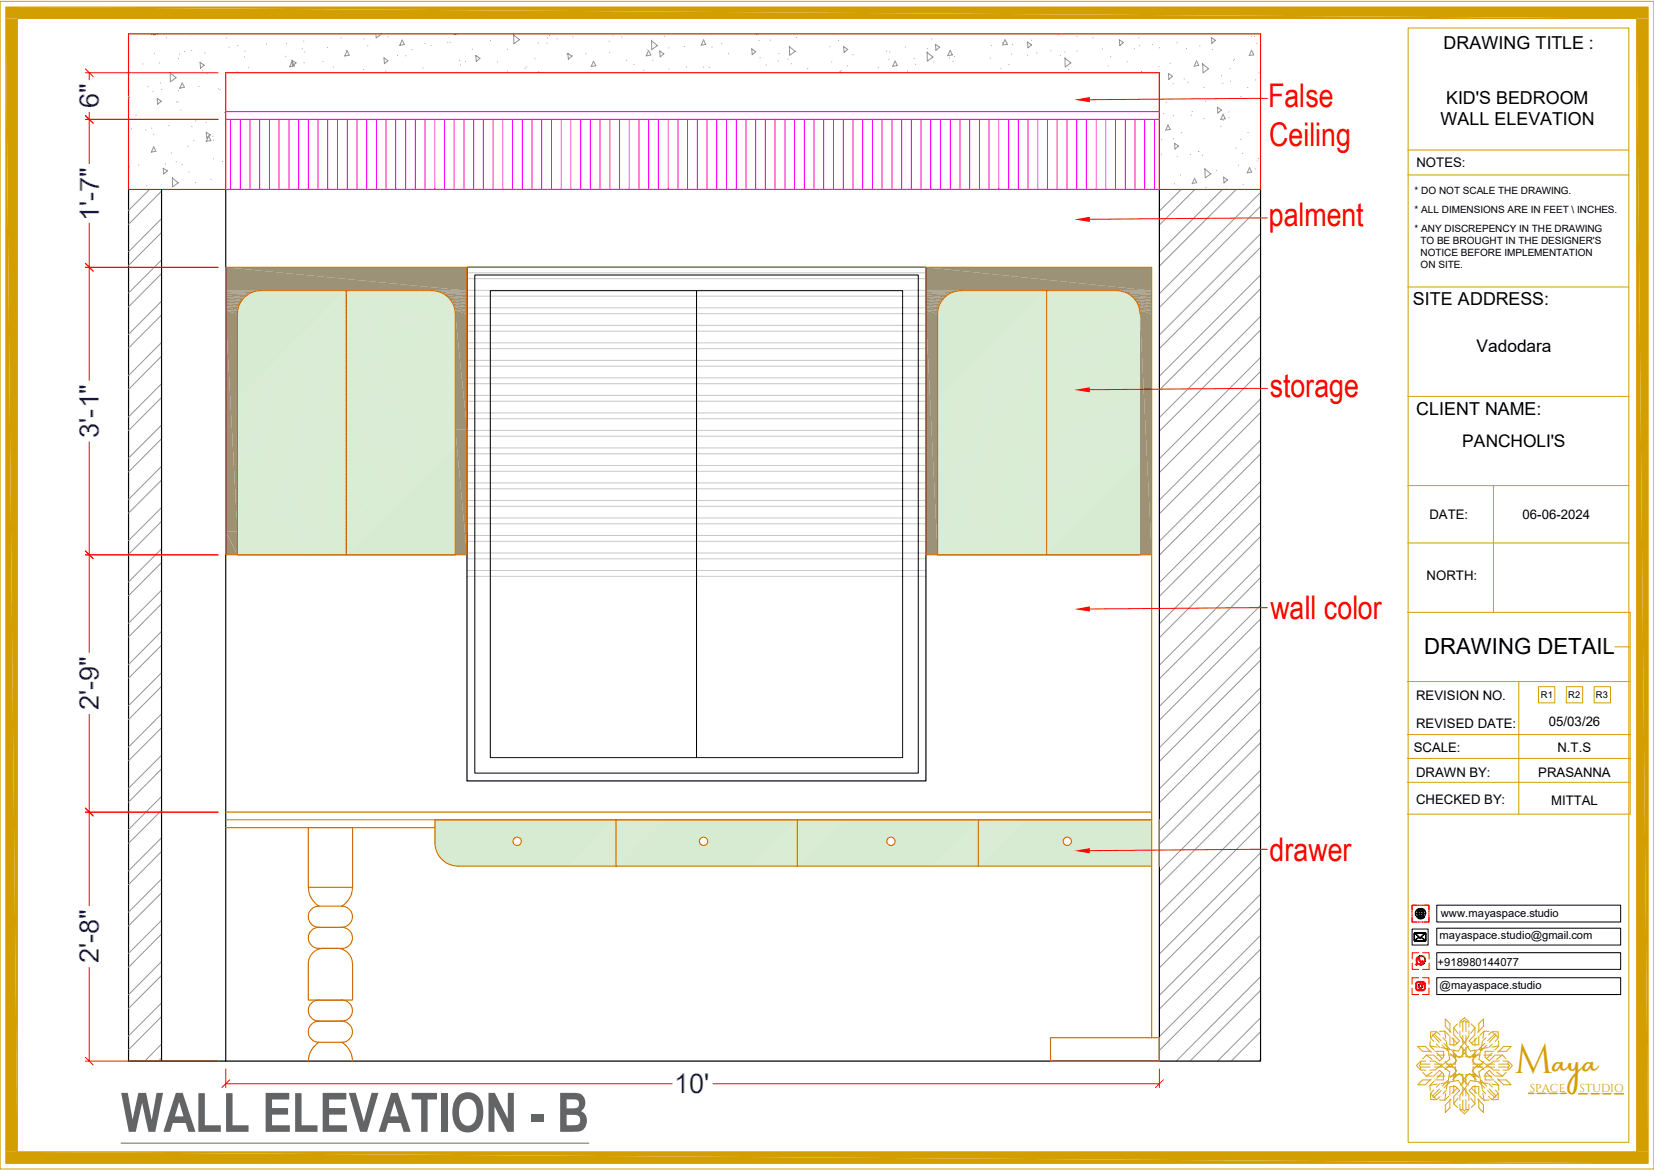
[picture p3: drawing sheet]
<svg xmlns="http://www.w3.org/2000/svg" width="420mm" height="297mm" viewBox="0 0 420 297" stroke-linecap="round" stroke-linejoin="round" font-family="sans-serif">
<defs><g id="words">
<text font-size="13.8" fill="#636466" x="30.7" y="287.3">WALL ELEVATION - B</text>
<text font-size="10.5" fill="#d39e00" x="384.6" y="272.4">M</text>
<g font-size="8.3" fill="#f00">
<text x="322" y="27.1">False</text>
<text x="322.3" y="37">Ceiling</text>
<text x="322.2" y="57.5">palment</text>
<text x="322.4" y="100.7">storage</text>
<text x="322.6" y="157.2">wall color</text>
<text x="322.4" y="218.5">drawer</text>
</g>
<text font-size="7.5" fill="#d39e00" x="394.3" y="272.4">aya</text>
<g font-size="6.9" fill="#00f">
<text x="25.1" y="27.5" transform="rotate(-90 25.1 27.5)">6&quot;</text>
<text x="25.1" y="56.2" transform="rotate(-90 25.1 56.2)">1'-7&quot;</text>
<text x="25.1" y="111.2" transform="rotate(-90 25.1 111.2)">3'-1&quot;</text>
<text x="25.1" y="180.3" transform="rotate(-90 25.1 180.3)">2'-9&quot;</text>
<text x="25.1" y="244.6" transform="rotate(-90 25.1 244.6)">2'-8&quot;</text>
<text x="171.2" y="277.5">10'</text>
</g>
<text font-size="5.6" x="361.6" y="166">DRAWING DETAIL</text>
<g font-size="4.5">
<text x="366.6" y="12.4">DRAWING TITLE :</text>
<text x="367.2" y="26.5">KID'S BEDROOM</text>
<text x="365.8" y="31.7">WALL ELEVATION</text>
<text x="358.8" y="77.5">SITE ADDRESS:</text>
<text x="359.6" y="105.2">CLIENT NAME:</text>
</g>
<g font-size="4.4">
<text x="374.9" y="89.3">Vadodara</text>
<text x="371.3" y="113.5">PANCHOLI'S</text>
</g>
<g font-size="3.3">
<text x="359.7" y="42.3">NOTES:</text>
<text x="363" y="131.8">DATE:</text>
<text x="386.6" y="131.8">06-06-2024</text>
<text x="362.2" y="147.2">NORTH:</text>
<text x="359.6" y="177.8">REVISION NO.</text>
<text x="359.6" y="184.9">REVISED DATE:</text>
<text x="393.3" y="184.3">05/03/26</text>
<text x="359" y="191">SCALE:</text>
<text x="395.5" y="190.9">N.T.S</text>
<text x="359.6" y="197.1">DRAWN BY:</text>
<text x="390.6" y="197.1">PRASANNA</text>
<text x="359.6" y="204.1">CHECKED BY:</text>
<text x="393.9" y="204.5">MITTAL</text>
</g>
<g font-size="2.9" fill="#d39e00">
<text x="388.5" y="277.2">SPACE</text>
<text x="401.1" y="277.2">STUDIO</text>
</g>
<g font-size="2.8">
<text x="365.8" y="232.7">www.mayaspace.studio</text>
<text x="365.5" y="238.5">mayaspace.studio@gmail.com</text>
<text x="365" y="245.2">+918980144077</text>
<text x="365.5" y="251">@mayaspace.studio</text>
</g>
<g font-size="2.5">
<text x="359.2" y="49.4">* DO NOT SCALE THE DRAWING.</text>
<text x="359.2" y="54.1">* ALL DIMENSIONS ARE IN FEET \ INCHES.</text>
<text x="359.2" y="59">* ANY DISCREPENCY IN THE DRAWING</text>
<text x="360.7" y="62">TO BE BROUGHT IN THE DESIGNER'S</text>
<text x="360.7" y="65.1">NOTICE BEFORE IMPLEMENTATION</text>
<text x="360.7" y="68.1">ON SITE.</text>
</g>
<g font-size="2.4">
<text x="391.3" y="177.2">R1</text>
<text x="398.2" y="177.2">R2</text>
<text x="405.3" y="177.2">R3</text>
</g>
</g></defs>
<g fill="none" stroke="#c7c8ca" stroke-width=".25">
<path d="M118.6 79.6h116.5M118.6 75.2h116.5M118.6 70.7h116.5M118.6 78.1h116.5M118.6 73.7h116.5M118.6 69.3h116.5M118.6 97.4h116.5M118.6 93h116.5M118.6 88.5h116.5M118.6 84.1h116.5M118.6 95.9h116.5M118.6 91.5h116.5"/>
<path d="M118.6 87h116.5M118.6 82.6h116.5M118.6 119.6h116.5M118.6 115.2h116.5M118.6 110.7h116.5M118.6 106.3h116.5M118.6 101.9h116.5M118.6 118.2h116.5M118.6 113.7h116.5M118.6 109.3h116.5M118.6 104.8h116.5M118.6 100.4h116.5"/>
<path d="M118.6 137.4h116.5M118.6 133h116.5M118.6 128.5h116.5M118.6 124.1h116.5M118.6 135.9h116.5M118.6 131.5h116.5M118.6 127h116.5M118.6 122.6h116.5M118.6 146.3h116.5M118.6 141.9h116.5M118.6 144.8h116.5M118.6 140.4h116.5"/>
</g>
<g fill="none" stroke="#d7ebd2" stroke-width=".3">
<path d="M63.1 74.7l-1.9 1.9M63.8 74.3l-3 3M64.4 74.1l-3.8 3.8M64.9 73.9l-4.4 4.5M65.3 73.8l-4.9 5M65.7 73.8l-5.4 5.4M66.1 73.8l-5.8 5.7M66.4 73.8l-6.1 6.1M66.8 73.8l-6.5 6.5M67.1 73.8l-6.8 6.8M67.5 73.8l-7.2 7.1M67.8 73.8l-7.5 7.5"/>
<path d="M68.2 73.8l-7.9 7.9M68.5 73.8l-8.2 8.2M68.9 73.8l-8.6 8.5M69.2 73.8l-8.9 8.9M69.6 73.8l-9.3 9.3M69.9 73.8l-9.6 9.6M70.3 73.8l-10 9.9M70.6 73.8l-10.3 10.3M71 73.8l-10.7 10.7M71.3 73.8l-11 11M71.7 73.8l-11.4 11.3M72 73.8l-11.7 11.7"/>
<path d="M72.3 73.8l-12 12.1M72.7 73.8l-12.4 12.4M73.1 73.8l-12.8 12.7M73.4 73.8l-13.1 13.1M73.7 73.8l-13.4 13.4M74.1 73.8l-13.8 13.8M74.5 73.8l-14.2 14.1M74.8 73.8l-14.5 14.5M75.1 73.8l-14.8 14.8M75.5 73.8l-15.2 15.2M75.9 73.8l-15.6 15.5M76.2 73.8l-15.9 15.9"/>
<path d="M76.5 73.8l-16.2 16.2M76.9 73.8l-16.6 16.6M77.3 73.8l-17 16.9M77.6 73.8l-17.3 17.3M77.9 73.8l-17.6 17.6M78.3 73.8l-18 18M78.7 73.8l-18.4 18.3M79 73.8l-18.7 18.7M79.3 73.8l-19 19M79.7 73.8l-19.4 19.4M80.1 73.8l-19.8 19.7M80.4 73.8l-20.1 20.1"/>
<path d="M80.7 73.8l-20.4 20.4M81.1 73.8l-20.8 20.8M81.4 73.8l-21.1 21.1M81.8 73.8l-21.5 21.5M82.1 73.8l-21.8 21.8M82.5 73.8l-22.2 22.2M82.8 73.8l-22.5 22.5M83.2 73.8l-22.9 22.9M83.5 73.8l-23.2 23.2M83.9 73.8l-23.6 23.6M84.2 73.8l-23.9 23.9M84.6 73.8l-24.3 24.3"/>
<path d="M84.9 73.8l-24.6 24.6M85.3 73.8l-25 25M85.6 73.8l-25.3 25.3M86 73.8l-25.7 25.7M86.3 73.8l-26 26M86.7 73.8l-26.4 26.4M87 73.8l-26.7 26.7M87.4 73.8l-27.1 27.1M87.7 73.8l-27.4 27.4M88.1 73.8l-27.8 27.8M88.4 73.8l-28.1 28.1M88.8 73.8l-28.5 28.5"/>
<path d="M89.1 73.8l-28.8 28.8M89.5 73.8l-29.2 29.2M89.8 73.8l-29.5 29.5M90.2 73.8l-29.9 29.9M90.5 73.8l-30.2 30.2M90.9 73.8l-30.6 30.6M91.2 73.8l-30.9 30.9M91.6 73.8l-31.3 31.3M91.9 73.8l-31.6 31.6M92.3 73.8l-32 31.9M92.6 73.8l-32.3 32.3M93 73.8l-32.7 32.7"/>
<path d="M93.3 73.8l-33 33M93.7 73.8l-33.4 33.3M94 73.8l-33.7 33.7M94.4 73.8l-34.1 34.1M94.7 73.8l-34.4 34.4M95.1 73.8l-34.8 34.7M95.4 73.8l-35.1 35.1M95.8 73.8l-35.5 35.5M96.1 73.8l-35.8 35.8M96.5 73.8l-36.2 36.1M96.8 73.8l-36.5 36.5M97.2 73.8l-36.9 36.9"/>
<path d="M97.5 73.8l-37.2 37.2M97.9 73.8l-37.6 37.5M98.2 73.8l-37.9 37.9M98.6 73.8l-38.3 38.3M98.9 73.8l-38.6 38.6M99.3 73.8l-39 38.9M99.6 73.8l-39.3 39.3M99.9 73.8l-39.6 39.7M100.3 73.8l-40 40M100.7 73.8l-40.4 40.3M101 73.8l-40.7 40.7M101.3 73.8l-41 41.1"/>
<path d="M101.7 73.8l-41.4 41.4M102.1 73.8l-41.8 41.7M102.4 73.8l-42.1 42.1M102.7 73.8l-42.4 42.4M103.1 73.8l-42.8 42.8M103.5 73.8l-43.2 43.1M103.8 73.8l-43.5 43.5M104.1 73.8l-43.8 43.8M104.5 73.8l-44.2 44.2M104.9 73.8l-44.6 44.5M105.2 73.8l-44.9 44.9M105.5 73.8l-45.2 45.2"/>
<path d="M105.9 73.8l-45.6 45.6M106.3 73.8l-46 45.9M106.6 73.8l-46.3 46.3M106.9 73.8l-46.6 46.6M107.3 73.8l-47 47M107.7 73.8l-47.4 47.3M108 73.8l-47.7 47.7M108.3 73.8l-48 48M108.7 73.8l-48.4 48.4M109.1 73.8l-48.8 48.7M109.4 73.8l-49.1 49.1M109.7 73.8l-49.4 49.4"/>
<path d="M110.1 73.8l-49.8 49.8M110.4 73.8l-50.1 50.1M110.7 73.9l-50.4 50.3M111 73.9l-50.7 50.7M111.3 74l-51 51M111.5 74.1l-51.2 51.2M111.8 74.2l-51.5 51.4M112.1 74.3l-51.8 51.7M112.3 74.4l-52 52M112.5 74.5l-52.2 52.2M112.7 74.6l-52.4 52.4M112.9 74.8l-52.6 52.6"/>
<path d="M113.2 74.9l-52.9 52.9M113.4 75.1l-53.1 53M113.5 75.2l-53.2 53.2M113.7 75.4l-53.4 53.4M113.9 75.5l-53.6 53.7M114.1 75.7l-53.8 53.8M114.3 75.9l-54 53.9M114.4 76.1l-54.1 54.1M114.6 76.3l-54.3 54.3M114.7 76.5l-54.4 54.4M114.8 76.8l-54.5 54.4M114.9 77l-54.6 54.6"/>
<path d="M115.1 77.2l-54.8 54.8M115.1 77.4l-54.8 54.9M115.3 77.7l-55 54.9M115.4 77.9l-55.1 55.1M115.4 78.2l-55.1 55.2M115.5 78.5l-55.2 55.2M115.5 78.8l-55.2 55.2M115.6 79.1l-55.3 55.3M115.6 79.4l-55.3 55.3M115.6 79.8l-55.3 55.3M240.8 74.7l-1.7 1.8M241.6 74.3l-3 3"/>
<path d="M242.1 74.1l-3.7 3.7M242.7 74l-4.4 4.3M243.1 73.9l-4.9 4.8M243.5 73.8l-5.4 5.4M243.8 73.8l-5.7 5.7M244.2 73.8l-6.1 6.1M244.6 73.8l-6.5 6.4M244.9 73.8l-6.8 6.8M245.2 73.8l-7.1 7.1M245.6 73.8l-7.5 7.5M246 73.8l-7.9 7.8M246.3 73.8l-8.2 8.2"/>
<path d="M246.6 73.8l-8.5 8.5M247 73.8l-8.9 8.9M247.4 73.8l-9.3 9.2M247.7 73.8l-9.6 9.6M248 73.8l-9.9 9.9M248.4 73.8l-10.3 10.3M248.8 73.8l-10.7 10.6M249.1 73.8l-11 11M249.4 73.8l-11.3 11.3M249.8 73.8l-11.7 11.7M250.1 73.8l-12 12M250.5 73.8l-12.4 12.3"/>
<path d="M250.8 73.8l-12.7 12.7M251.2 73.8l-13.1 13.1M251.5 73.8l-13.4 13.4M251.9 73.8l-13.8 13.7M252.2 73.8l-14.1 14.1M252.6 73.8l-14.5 14.5M252.9 73.8l-14.8 14.8M253.3 73.8l-15.2 15.1M253.6 73.8l-15.5 15.5M254 73.8l-15.9 15.9M254.3 73.8l-16.2 16.2M254.7 73.8l-16.6 16.5"/>
<path d="M255 73.8l-16.9 16.9M255.4 73.8l-17.3 17.3M255.7 73.8l-17.6 17.6M256.1 73.8l-18 17.9M256.4 73.8l-18.3 18.3M256.8 73.8l-18.7 18.7M257.1 73.8l-19 19M257.5 73.8l-19.4 19.3M257.8 73.8l-19.7 19.7M258.1 73.8l-20 20.1M258.5 73.8l-20.4 20.4M258.9 73.8l-20.8 20.7"/>
<path d="M259.2 73.8l-21.1 21.1M259.5 73.8l-21.4 21.5M259.9 73.8l-21.8 21.8M260.3 73.8l-22.2 22.1M260.6 73.8l-22.5 22.5M260.9 73.8l-22.8 22.8M261.3 73.8l-23.2 23.2M261.7 73.8l-23.6 23.5M262 73.8l-23.9 23.9M262.3 73.8l-24.2 24.2M262.7 73.8l-24.6 24.6M263.1 73.8l-25 24.9"/>
<path d="M263.4 73.8l-25.3 25.3M263.7 73.8l-25.6 25.6M264.1 73.8l-26 26M264.5 73.8l-26.4 26.3M264.8 73.8l-26.7 26.7M265.1 73.8l-27 27M265.5 73.8l-27.4 27.4M265.9 73.8l-27.8 27.7M266.2 73.8l-28.1 28.1M266.5 73.8l-28.4 28.4M266.9 73.8l-28.8 28.8M267.3 73.8l-29.2 29.1"/>
<path d="M267.6 73.8l-29.5 29.5M267.9 73.8l-29.8 29.8M268.3 73.8l-30.2 30.2M268.6 73.8l-30.5 30.5M269 73.8l-30.9 30.8M269.3 73.8l-31.2 31.2M269.7 73.8l-31.6 31.6M270 73.8l-31.9 31.9M270.4 73.8l-32.3 32.2M270.7 73.8l-32.6 32.6M271.1 73.8l-33 33M271.4 73.8l-33.3 33.3"/>
<path d="M271.8 73.8l-33.7 33.6M272.1 73.8l-34 34M272.5 73.8l-34.4 34.4M272.8 73.8l-34.7 34.7M273.2 73.8l-35.1 35M273.5 73.8l-35.4 35.4M273.9 73.8l-35.8 35.8M274.2 73.8l-36.1 36.1M274.6 73.8l-36.5 36.4M274.9 73.8l-36.8 36.8M275.3 73.8l-37.2 37.2M275.6 73.8l-37.5 37.5"/>
<path d="M276 73.8l-37.9 37.8M276.3 73.8l-38.2 38.2M276.7 73.8l-38.6 38.6M277 73.8l-38.9 38.9M277.4 73.8l-39.3 39.2M277.7 73.8l-39.6 39.6M278.1 73.8l-40 39.9M278.4 73.8l-40.3 40.3M278.8 73.8l-40.7 40.6M279.1 73.8l-41 41M279.5 73.8l-41.4 41.3M279.8 73.8l-41.7 41.7"/>
<path d="M280.2 73.8l-42.1 42M280.5 73.8l-42.4 42.4M280.9 73.8l-42.8 42.7M281.2 73.8l-43.1 43.1M281.6 73.8l-43.5 43.4M281.9 73.8l-43.8 43.8M282.3 73.8l-44.2 44.1M282.6 73.8l-44.5 44.5M283 73.8l-44.9 44.8M283.3 73.8l-45.2 45.2M283.7 73.8l-45.6 45.5M284 73.8l-45.9 45.9"/>
<path d="M284.3 73.8l-46.2 46.2M284.6 73.9l-46.5 46.5M284.9 73.9l-46.8 46.8M285.2 74l-47.1 47.1M285.5 74.1l-47.4 47.3M285.7 74.2l-47.6 47.6M286 74.3l-47.9 47.8M286.2 74.4l-48.1 48.1M286.4 74.5l-48.3 48.3M286.6 74.6l-48.5 48.6M286.9 74.8l-48.8 48.7M287.1 74.9l-49 49"/>
<path d="M287.2 75.1l-49.1 49.1M287.4 75.2l-49.3 49.4M287.6 75.4l-49.5 49.5M287.8 75.6l-49.7 49.7M288 75.8l-49.9 49.8M288.1 75.9l-50 50.1M288.3 76.2l-50.2 50.1M288.4 76.3l-50.3 50.4M288.5 76.5l-50.4 50.5M288.7 76.8l-50.6 50.6M288.8 77l-50.7 50.7M288.9 77.3l-50.8 50.8"/>
<path d="M289.1 77.5l-51 50.9M289.1 77.7l-51 51.1M289.2 78l-51.1 51.1M289.3 78.3l-51.2 51.2M289.3 78.6l-51.2 51.2M289.4 78.9l-51.3 51.3M289.4 79.2l-51.3 51.3M289.5 79.5l-51.4 51.4M289.5 79.8l-51.4 51.4M115.6 80.1l-55.3 55.3M115.6 80.5l-55.3 55.3M115.6 80.8l-55.3 55.3"/>
<path d="M115.6 81.2l-55.3 55.3M115.6 81.5l-55.3 55.3M115.6 81.9l-55.3 55.3M115.6 82.2l-55.3 55.3M115.6 82.6l-55.3 55.3M115.6 82.9l-55.3 55.3M115.6 83.3l-55.3 55.3M115.6 83.6l-55.3 55.3M115.6 83.9l-55.3 55.4M115.6 84.3l-55.3 55.3M115.6 84.7l-55.3 55.3M115.6 85l-55.3 55.3"/>
<path d="M115.6 85.3l-55.3 55.4M115.6 85.7l-55.1 55.1M115.6 86.1l-54.8 54.7M115.6 86.4l-54.4 54.4M115.6 86.7l-54.1 54.1M115.6 87.1l-53.7 53.7M115.6 87.5l-53.4 53.3M115.6 87.8l-53 53M115.6 88.1l-52.7 52.7M115.6 88.5l-52.3 52.3M115.6 88.9l-52 51.9M115.6 89.2l-51.6 51.6"/>
<path d="M115.6 89.5l-51.3 51.3M115.6 89.9l-50.9 50.9M115.6 90.3l-50.6 50.5M115.6 90.6l-50.2 50.2M115.6 90.9l-49.9 49.9M115.6 91.3l-49.5 49.5M115.6 91.7l-49.2 49.1M115.6 92l-48.8 48.8M115.6 92.3l-48.5 48.5M115.6 92.7l-48.1 48.1M115.6 93l-47.8 47.8M115.6 93.4l-47.4 47.4"/>
<path d="M115.6 93.7l-47.1 47.1M115.6 94.1l-46.7 46.7M115.6 94.4l-46.4 46.4M115.6 94.8l-46 46M115.6 95.1l-45.7 45.7M115.6 95.5l-45.3 45.3M115.6 95.8l-45 45M115.6 96.2l-44.6 44.6M115.6 96.5l-44.3 44.3M115.6 96.9l-43.9 43.9M115.6 97.2l-43.6 43.6M115.6 97.6l-43.3 43.2"/>
<path d="M115.6 97.9l-42.9 42.9M115.6 98.3l-42.5 42.5M115.6 98.6l-42.2 42.2M115.6 99l-41.9 41.8M115.6 99.3l-41.5 41.5M115.6 99.7l-41.1 41.1M289.5 80.2l-51.4 51.4M289.5 80.6l-51.4 51.3M289.5 80.9l-51.4 51.3M289.5 81.2l-51.4 51.4M289.5 81.6l-51.4 51.4M289.5 82l-51.4 51.3"/>
<path d="M289.5 82.3l-51.4 51.3M289.5 82.6l-51.4 51.4M289.5 83l-51.4 51.4M289.5 83.4l-51.4 51.3M289.5 83.7l-51.4 51.3M289.5 84l-51.4 51.4M289.5 84.4l-51.4 51.4M289.5 84.8l-51.4 51.3M289.5 85.1l-51.4 51.3M289.5 85.4l-51.4 51.4M289.5 85.8l-51.4 51.4M289.5 86.1l-51.4 51.4"/>
<path d="M289.5 86.5l-51.4 51.3M289.5 86.8l-51.4 51.4M289.5 87.2l-51.4 51.4M289.5 87.5l-51.4 51.4M289.5 87.9l-51.4 51.3M289.5 88.2l-51.4 51.4M289.5 88.6l-51.4 51.4M289.5 88.9l-51.4 51.4M289.5 89.3l-51.4 51.3M289.5 89.6l-51.2 51.2M289.5 90l-50.9 50.8M289.5 90.3l-50.6 50.5"/>
<path d="M289.5 90.7l-50.2 50.1M289.5 91l-49.9 49.8M289.5 91.4l-49.5 49.4M289.5 91.7l-49.2 49.1M289.5 92.1l-48.8 48.7M289.5 92.4l-48.5 48.4M289.5 92.8l-48.1 48M289.5 93.1l-47.8 47.7M289.5 93.5l-47.4 47.3M289.5 93.8l-47.1 47M289.5 94.1l-46.7 46.7M289.5 94.5l-46.4 46.3"/>
<path d="M289.5 94.9l-46 45.9M289.5 95.2l-45.7 45.6M289.5 95.5l-45.3 45.3M289.5 95.9l-45 44.9M289.5 96.3l-44.6 44.5M289.5 96.6l-44.3 44.2M289.5 96.9l-43.9 43.9M289.5 97.3l-43.6 43.5M289.5 97.7l-43.2 43.1M289.5 98l-42.9 42.8M289.5 98.3l-42.5 42.5M289.5 98.7l-42.2 42.1"/>
<path d="M289.5 99.1l-41.9 41.7M289.5 99.4l-41.5 41.4M289.5 99.7l-41.1 41.1M115.6 113.3l-27.5 27.5M115.6 113.7l-27.2 27.1M115.6 114l-26.8 26.8M115.6 114.3l-26.5 26.5M115.6 114.7l-26.1 26.1M115.6 115.1l-25.8 25.7M115.6 115.4l-25.4 25.4M115.6 115.7l-25.1 25.1M115.6 116.1l-24.8 24.7"/>
<path d="M115.6 116.5l-24.4 24.3M115.6 116.8l-24 24M115.6 117.1l-23.7 23.7M115.6 117.5l-23.4 23.3M115.6 117.9l-23 22.9M115.6 118.2l-22.6 22.6M115.6 118.5l-22.3 22.3M115.6 118.9l-22 21.9M115.6 119.3l-21.6 21.5M115.6 119.6l-21.2 21.2M115.6 119.9l-20.9 20.9M115.6 100l-40.8 40.8"/>
<path d="M115.6 100.4l-40.5 40.4M115.6 100.7l-40.1 40.1M115.6 101.1l-39.7 39.7M115.6 101.4l-39.4 39.4M115.6 101.8l-39.1 39M115.6 102.1l-38.7 38.7M115.6 102.5l-38.3 38.3M115.6 102.8l-38 38M115.6 103.2l-37.7 37.6M115.6 103.5l-37.3 37.3M115.6 103.9l-36.9 36.9M115.6 104.2l-36.6 36.6"/>
<path d="M115.6 104.6l-36.3 36.2M115.6 104.9l-35.9 35.9M115.6 105.3l-35.5 35.5M115.6 105.6l-35.2 35.2M115.6 106l-34.9 34.8M115.6 106.3l-34.5 34.5M115.6 106.7l-34.2 34.1M115.6 107l-33.8 33.8M115.6 107.4l-33.5 33.4M115.6 107.7l-33.1 33.1M115.6 108.1l-32.8 32.7M115.6 108.4l-32.4 32.4"/>
<path d="M115.6 108.8l-32.1 32M115.6 109.1l-31.7 31.7M115.6 109.5l-31.4 31.3M115.6 109.8l-31 31M115.6 110.2l-30.7 30.6M115.6 110.5l-30.3 30.3M115.6 110.9l-30 29.9M115.6 111.2l-29.6 29.6M115.6 111.5l-29.3 29.3M115.6 111.9l-28.9 28.9M115.6 112.3l-28.6 28.5M115.6 112.6l-28.2 28.2"/>
<path d="M115.6 112.9l-27.9 27.9M289.5 100.1l-40.8 40.7M289.5 100.5l-40.5 40.3M289.5 100.8l-40.1 40M289.5 101.1l-39.7 39.7M289.5 101.5l-39.4 39.3M289.5 101.9l-39.1 38.9M289.5 102.2l-38.7 38.6M289.5 102.5l-38.3 38.3M289.5 102.9l-38 37.9M289.5 103.3l-37.7 37.5M289.5 103.6l-37.3 37.2"/>
<path d="M289.5 103.9l-36.9 36.9M289.5 104.3l-36.6 36.5M289.5 104.6l-36.3 36.2M289.5 105l-35.9 35.8M289.5 105.3l-35.5 35.5M289.5 105.7l-35.2 35.1M289.5 106l-34.9 34.8M289.5 106.4l-34.5 34.4M289.5 106.7l-34.1 34.1M289.5 107.1l-33.8 33.7M289.5 107.4l-33.5 33.4M289.5 107.8l-33.1 33"/>
<path d="M289.5 108.1l-32.7 32.7M289.5 108.5l-32.4 32.3M289.5 108.8l-32.1 32M289.5 109.2l-31.7 31.6M289.5 109.5l-31.4 31.3M289.5 109.9l-31 30.9M289.5 110.2l-30.7 30.6M289.5 110.6l-30.3 30.2M289.5 110.9l-30 29.9M289.5 111.3l-29.6 29.5M289.5 111.6l-29.3 29.2M289.5 112l-28.9 28.8"/>
<path d="M289.5 112.3l-28.6 28.5M289.5 112.7l-28.2 28.1M289.5 113l-27.9 27.8M289.5 113.4l-27.5 27.4M289.5 113.7l-27.2 27.1M289.5 114.1l-26.8 26.7M289.5 114.4l-26.5 26.4M289.5 114.8l-26.1 26M289.5 115.1l-25.8 25.7M289.5 115.5l-25.4 25.3M289.5 115.8l-25.1 25M289.5 116.2l-24.7 24.6"/>
<path d="M289.5 116.5l-24.4 24.3M289.5 116.9l-24 23.9M289.5 117.2l-23.7 23.6M289.5 117.6l-23.3 23.2M289.5 117.9l-23 22.9M289.5 118.3l-22.6 22.5M289.5 118.6l-22.3 22.2M289.5 119l-21.9 21.8M289.5 119.3l-21.6 21.5M289.5 119.7l-21.2 21.1M115.6 120.3l-20.6 20.5M115.6 120.7l-20.2 20.1"/>
<path d="M115.6 121l-19.8 19.8M115.6 121.3l-19.5 19.5M115.6 121.7l-19.2 19.1M115.6 122l-18.8 18.8M115.6 122.4l-18.4 18.4M115.6 122.7l-18.1 18.1M115.6 123.1l-17.8 17.7M115.6 123.4l-17.4 17.4M115.6 123.8l-17 17M115.6 124.1l-16.7 16.7M115.6 124.5l-16.4 16.3M115.6 124.8l-16 16"/>
<path d="M115.6 125.2l-15.7 15.6M115.6 125.5l-15.3 15.3M115.6 125.9l-15 14.9M115.6 126.2l-14.6 14.6M115.6 126.6l-14.3 14.2M115.6 126.9l-13.9 13.9M115.6 127.3l-13.6 13.5M115.6 127.6l-13.2 13.2M115.6 128l-12.9 12.8M115.6 128.3l-12.5 12.5M115.6 128.7l-12.2 12.1M115.6 129l-11.8 11.8"/>
<path d="M115.6 129.4l-11.5 11.4M115.6 129.7l-11.1 11.1M115.6 130l-10.8 10.8M115.6 130.4l-10.4 10.4M115.6 130.8l-10.1 10M115.6 131.1l-9.7 9.7M115.6 131.4l-9.4 9.4M115.6 131.8l-9 9M115.6 132.2l-8.7 8.6M115.6 132.5l-8.3 8.3M115.6 132.8l-8 8M115.6 133.2l-7.6 7.6"/>
<path d="M115.6 133.6l-7.3 7.2M115.6 133.9l-6.9 6.9M115.6 134.2l-6.6 6.6M115.6 134.6l-6.2 6.2M115.6 135l-5.9 5.8M115.6 135.3l-5.5 5.5M115.6 135.6l-5.2 5.2M115.6 136l-4.8 4.8M115.6 136.4l-4.5 4.4M115.6 136.7l-4.1 4.1M115.6 137l-3.8 3.8M115.6 137.4l-3.4 3.4"/>
<path d="M115.6 137.8l-3.1 3M115.6 138.1l-2.7 2.7M115.6 138.4l-2.4 2.4M115.6 138.8l-2 2M115.6 139.1l-1.7 1.7M115.6 139.5l-1.3 1.3M115.6 139.8l-1 1M289.5 120l-20.9 20.8M289.5 120.4l-20.5 20.4M289.5 120.7l-20.2 20.1M289.5 121.1l-19.8 19.7M289.5 121.4l-19.5 19.4"/>
<path d="M289.5 121.8l-19.1 19M289.5 122.1l-18.8 18.7M289.5 122.5l-18.4 18.3M289.5 122.8l-18.1 18M289.5 123.1l-17.7 17.7M289.5 123.5l-17.4 17.3M289.5 123.9l-17 16.9M289.5 124.2l-16.7 16.6M289.5 124.5l-16.3 16.3M289.5 124.9l-16 15.9M289.5 125.3l-15.6 15.5M289.5 125.6l-15.3 15.2"/>
<path d="M289.5 125.9l-14.9 14.9M289.5 126.3l-14.6 14.5M289.5 126.7l-14.2 14.1M289.5 127l-13.9 13.8M289.5 127.3l-13.5 13.5M289.5 127.7l-13.2 13.1M289.5 128.1l-12.9 12.7M289.5 128.4l-12.5 12.4M289.5 128.7l-12.1 12.1M289.5 129.1l-11.8 11.7M289.5 129.5l-11.5 11.3M289.5 129.8l-11.1 11"/>
<path d="M289.5 130.1l-10.7 10.7M289.5 130.5l-10.4 10.3M289.5 130.9l-10.1 9.9M289.5 131.2l-9.7 9.6M289.5 131.5l-9.3 9.3M289.5 131.9l-9 8.9M289.5 132.2l-8.7 8.6M289.5 132.6l-8.3 8.2M289.5 132.9l-7.9 7.9M289.5 133.3l-7.6 7.5M289.5 133.6l-7.3 7.2M289.5 134l-6.9 6.8"/>
<path d="M289.5 134.3l-6.5 6.5M289.5 134.7l-6.2 6.1M289.5 135l-5.9 5.8M289.5 135.4l-5.5 5.4M289.5 135.7l-5.1 5.1M289.5 136.1l-4.8 4.7M289.5 136.4l-4.5 4.4M289.5 136.8l-4.1 4M289.5 137.1l-3.8 3.7M289.5 137.5l-3.4 3.3M289.5 137.8l-3.1 3M289.5 138.2l-2.7 2.6"/>
<path d="M289.5 138.5l-2.4 2.3M289.5 138.9l-2 1.9M289.5 139.2l-1.7 1.6M289.5 139.6l-1.3 1.2M289.5 139.9l-1 .9M115.6 140.2l-.6 .6M115.6 140.5l-.3 .3M289.5 140.3l-.6 .5M289.5 140.6l-.3 .2"/>
</g>
<g fill="#9b9278">
<path d="M235.1 67.9l57.3 5.9h-57.3z"/>
<path d="M235.1 67.9h57.3v5.9z"/>
<path d="M57.3 67.9l61.3 5.9h-61.3z"/>
<path d="M57.3 67.9h61.3v5.9z"/>
</g>
<path d="M57.3 73.8h8.9M57.3 74h8M109.7 73.8h8.9M110.6 74h8M235.1 73.8h8.9M235.1 74h8M283.5 73.8h8.9M284.5 74h7.9" fill="none" stroke="#9b9278" stroke-width=".25"/>
<path d="M57.3 74.3h7.1M111.5 74.3h7.1M235.1 74.3h7.1M285.4 74.3h7" fill="none" stroke="#9b9278" stroke-width=".34"/>
<g fill="#9b9278">
<path d="M286.2 74.4l6.2 .5h-5.4z"/>
<path d="M286.2 74.4h6.2v.5z"/>
<path d="M235.1 74.4l5.4 .5h-5.4z"/>
<path d="M235.1 74.4h6.2l-.8 .5z"/>
<path d="M112.4 74.4l6.2 .5h-5.4z"/>
<path d="M112.4 74.4h6.2v.5z"/>
<path d="M57.3 74.4l5.4 .5h-5.4z"/>
<path d="M57.3 74.4h6.2l-.8 .5z"/>
<path d="M287 74.9l5.4 .6h-4.7z"/>
<path d="M287 74.9h5.4v.6z"/>
<path d="M235.1 74.9l4.7 .6h-4.7z"/>
<path d="M235.1 74.9h5.4l-.7 .6z"/>
<path d="M113.2 74.9l5.4 .6h-4.7z"/>
<path d="M113.2 74.9h5.4v.6z"/>
<path d="M57.3 74.9l4.7 .6h-4.7z"/>
<path d="M57.3 74.9h5.4l-.7 .6z"/>
<path d="M287.7 75.5l4.7 .7h-4.1z"/>
<path d="M287.7 75.5h4.7v.7z"/>
<path d="M235.1 75.5l4.1 .7h-4.1z"/>
<path d="M235.1 75.5h4.7l-.6 .7z"/>
<path d="M113.9 75.5l4.7 .7h-4.1z"/>
<path d="M113.9 75.5h4.7v.7z"/>
<path d="M57.3 75.5l4.1 .7h-4.1z"/>
<path d="M57.3 75.5h4.7l-.6 .7z"/>
<path d="M288.3 76.2l4.1 .8h-3.6z"/>
<path d="M288.3 76.2h4.1v.8z"/>
<path d="M235.1 76.2l3.7 .8h-3.7z"/>
<path d="M235.1 76.2h4.1l-.4 .8z"/>
<path d="M114.5 76.2l4.1 .8h-3.6z"/>
<path d="M114.5 76.2h4.1v.8z"/>
<path d="M57.3 76.2l3.7 .8h-3.7z"/>
<path d="M57.3 76.2h4.1l-.4 .8z"/>
<path d="M288.8 77l3.6 .9h-3.2z"/>
<path d="M288.8 77h3.6v.9z"/>
<path d="M235.1 77l3.3 .9h-3.3z"/>
<path d="M235.1 77h3.7l-.4 .9z"/>
<path d="M115 77l3.6 .9h-3.3z"/>
<path d="M115 77h3.6v.9z"/>
<path d="M57.3 77l3.3 .9h-3.3z"/>
<path d="M57.3 77h3.7l-.4 .9z"/>
<path d="M289.2 77.9l3.2 .9h-3z"/>
<path d="M289.2 77.9h3.2v.9z"/>
<path d="M235.1 77.9l3.1 .9h-3.1z"/>
<path d="M235.1 77.9h3.3l-.2 .9z"/>
<path d="M115.3 77.9l3.3 .9h-3.1z"/>
<path d="M115.3 77.9h3.3v.9z"/>
<path d="M57.3 77.9l3.1 .9h-3.1z"/>
<path d="M57.3 77.9h3.3l-.2 .9z"/>
<path d="M289.4 78.8l3 .9h-2.9z"/>
<path d="M289.4 78.8h3v.9z"/>
<path d="M235.1 78.8l3 .9h-3z"/>
<path d="M235.1 78.8h3.1l-.1 .9z"/>
<path d="M115.5 78.8l3.1 .9h-3z"/>
<path d="M115.5 78.8h3.1v.9z"/>
<path d="M57.3 78.8l3 .9h-3z"/>
<path d="M57.3 78.8h3.1l-.1 .9z"/>
<path d="M115.6 79.7l3 29.3h-3z"/>
<path d="M115.6 79.7h3v29.3z"/>
<path d="M57.3 79.7l3 55.2h-3z"/>
<path d="M57.3 79.7h3v55.2z"/>
<path d="M289.5 79.7l2.9 61.1h-2.9z"/>
<path d="M289.5 79.7h2.9v61.1z"/>
<path d="M235.1 79.7l3 61.1h-3z"/>
<path d="M235.1 79.7h3v61.1z"/>
<path d="M115.6 109l3 31.8h-3z"/>
<path d="M115.6 109h3v31.8z"/>
<path d="M57.3 134.9l3 5.9h-3z"/>
<path d="M57.3 134.9h3v5.9z"/>
</g>
<g fill="none" stroke="#d7ebd2" stroke-width=".3">
<path d="M110.5 208.1l-.1 .1M110.9 208.1l-.5 .5M111.3 208.1l-.9 .8M111.6 208.1l-1.2 1.2M111.9 208.1l-1.5 1.5M112.3 208.1l-1.9 1.9M112.6 208.1l-2.2 2.2M113 208.1l-2.6 2.6M113.3 208.1l-2.9 2.9M113.7 208.1l-3.3 3.3M114 208.1l-3.6 3.6M114.4 208.1l-4 3.9"/>
<path d="M114.7 208.1l-4.3 4.3M115.1 208.1l-4.7 4.7M115.4 208.1l-5 5M115.8 208.1l-5.4 5.3M116.1 208.1l-5.7 5.7M116.5 208.1l-6.1 6.1M116.8 208.1l-6.3 6.4M117.2 208.1l-6.7 6.7M117.5 208.1l-6.9 7M117.9 208.1l-7.3 7.3M118.2 208.1l-7.5 7.5M118.6 208.1l-7.8 7.8"/>
<path d="M118.9 208.1l-8 8.1M119.3 208.1l-8.3 8.3M119.6 208.1l-8.5 8.6M120 208.1l-8.8 8.8M120.3 208.1l-9 9M120.7 208.1l-9.2 9.2M121 208.1l-9.4 9.4M121.4 208.1l-9.6 9.6M121.7 208.1l-9.8 9.8M122.1 208.1l-10 10M122.4 208.1l-10.1 10.2M122.8 208.1l-10.3 10.3"/>
<path d="M123.1 208.1l-10.5 10.5M123.5 208.1l-10.6 10.6M123.8 208.1l-10.7 10.8M124.2 208.1l-10.9 10.9M124.5 208.1l-11 11.1M124.9 208.1l-11.2 11.2M125.2 208.1l-11.2 11.3M125.6 208.1l-11.4 11.4M125.9 208.1l-11.4 11.5M126.3 208.1l-11.6 11.6M126.6 208.1l-11.6 11.7M127 208.1l-11.7 11.7"/>
<path d="M127.3 208.1l-11.7 11.7M127.7 208.1l-11.8 11.8M128 208.1l-11.8 11.8M128.4 208.1l-11.8 11.8M128.7 208.1l-11.8 11.8M129.1 208.1l-11.8 11.8M129.4 208.1l-11.8 11.8M129.8 208.1l-11.8 11.8M130.1 208.1l-11.8 11.8M130.3 213.6l-6.4 6.3M130.3 213.9l-6.1 6M130.3 213.1l-6.7 6.8"/>
<path d="M130.4 214.1l-5.8 5.8M130.5 208.1l-11.8 11.8M130.6 214.3l-5.6 5.6M130.7 214.5l-5.4 5.4M130.8 208.1l-11.8 11.8M131 214.6l-5.4 5.3M131.1 208.1l-11.7 11.8M131.3 214.6l-5.3 5.3M131.5 208.1l-11.8 11.8M131.7 214.6l-5.3 5.3M131.9 208.1l-11.8 11.8M132.2 208.1l-11.8 11.8"/>
<path d="M132.5 208.1l-11.7 11.8M132.9 208.1l-11.8 11.8M133.3 208.1l-11.8 11.8M133.6 208.1l-11.8 11.8M133.9 208.1l-11.7 11.8M134.3 208.1l-11.8 11.8M134.7 208.1l-11.8 11.8M135 208.1l-11.8 11.8M135.3 208.1l-4.4 4.5M135.7 208.1l-4.4 4.4M136.1 208.1l-4.5 4.5M136.4 208.1l-4.5 4.5"/>
<path d="M136.7 208.1l-4.6 4.7M137.1 208.1l-4.9 4.9M137.5 208.1l-5.2 5.1M137.8 208.1l-5.4 5.4M138.1 208.1l-5.8 5.9M138.5 208.1l-11.8 11.8M138.9 208.1l-11.9 11.8M139.2 208.1l-11.8 11.8M139.5 208.1l-11.7 11.8M139.9 208.1l-11.8 11.8M140.3 208.1l-11.9 11.8M140.6 208.1l-11.8 11.8"/>
<path d="M140.9 208.1l-11.7 11.8M141.3 208.1l-11.8 11.8M141.6 208.1l-11.8 11.8M142 208.1l-11.8 11.8M142.3 208.1l-11.7 11.8M142.7 208.1l-11.8 11.8M143 208.1l-11.8 11.8M143.4 208.1l-11.8 11.8M143.7 208.1l-11.7 11.8M144.1 208.1l-11.8 11.8M144.4 208.1l-11.8 11.8M144.8 208.1l-11.8 11.8"/>
<path d="M145.1 208.1l-11.7 11.8M145.5 208.1l-11.8 11.8M145.8 208.1l-11.8 11.8M146.2 208.1l-11.8 11.8M146.5 208.1l-11.8 11.8M146.9 208.1l-11.8 11.8M147.2 208.1l-11.8 11.8M147.6 208.1l-11.8 11.8M147.9 208.1l-11.8 11.8M148.3 208.1l-11.8 11.8M148.6 208.1l-11.8 11.8M149 208.1l-11.8 11.8"/>
<path d="M149.3 208.1l-11.8 11.8M149.6 208.1l-11.7 11.8M150 208.1l-11.8 11.8M150.4 208.1l-11.8 11.8M150.7 208.1l-11.8 11.8M151 208.1l-11.7 11.8M151.4 208.1l-11.8 11.8M151.8 208.1l-11.8 11.8M152.1 208.1l-11.8 11.8M152.4 208.1l-11.7 11.8M152.8 208.1l-11.8 11.8M153.2 208.1l-11.8 11.8"/>
<path d="M153.5 208.1l-11.8 11.8M153.8 208.1l-11.7 11.8M154.2 208.1l-11.8 11.8M154.6 208.1l-11.8 11.8M154.9 208.1l-11.8 11.8M155.2 208.1l-11.7 11.8M155.6 208.1l-11.8 11.8M156 208.1l-11.8 11.8M156.3 208.1l-11.8 11.8M156.6 208.1l-11.7 11.8M157 208.1l-11.8 11.8M157.4 208.1l-11.8 11.8"/>
<path d="M157.7 208.1l-11.8 11.8M158 208.1l-11.7 11.8M158.4 208.1l-11.8 11.8M158.7 208.1l-11.7 11.8M159.1 208.1l-11.8 11.8M159.4 208.1l-11.7 11.8M159.8 208.1l-11.8 11.8M160.1 208.1l-11.7 11.8M160.5 208.1l-11.8 11.8M160.8 208.1l-11.7 11.8M161.2 208.1l-11.8 11.8M161.5 208.1l-11.7 11.8"/>
<path d="M161.9 208.1l-11.8 11.8M162.2 208.1l-11.7 11.8M162.6 208.1l-11.8 11.8M162.9 208.1l-11.7 11.8M163.3 208.1l-11.8 11.8M163.6 208.1l-11.8 11.8M164 208.1l-11.8 11.8M164.3 208.1l-11.7 11.8M164.7 208.1l-11.8 11.8M165 208.1l-11.8 11.8M165.4 208.1l-11.8 11.8M165.7 208.1l-11.7 11.8"/>
<path d="M166.1 208.1l-11.8 11.8M166.4 208.1l-11.8 11.8M166.8 208.1l-11.8 11.8M167.1 208.1l-11.7 11.8M167.5 208.1l-11.8 11.8M167.8 208.1l-11.8 11.8M168.2 208.1l-11.8 11.8M168.5 208.1l-11.7 11.8M168.9 208.1l-11.8 11.8M169.2 208.1l-11.8 11.8M169.6 208.1l-11.8 11.8M169.9 208.1l-11.7 11.8"/>
<path d="M170.3 208.1l-11.8 11.8M170.6 208.1l-11.8 11.8M171 208.1l-11.8 11.8M171.3 208.1l-11.7 11.8M171.7 208.1l-11.8 11.8M172 208.1l-11.8 11.8M172.4 208.1l-11.8 11.8M172.7 208.1l-11.7 11.8M173.1 208.1l-11.8 11.8M173.4 208.1l-11.8 11.8M173.8 208.1l-11.8 11.8M174.1 208.1l-11.8 11.8"/>
<path d="M174.5 208.1l-11.8 11.8M174.8 208.1l-11.8 11.8M175.2 208.1l-11.8 11.8M175.5 208.1l-11.8 11.8M175.9 208.1l-11.8 11.8M176.2 208.1l-11.8 11.8M176.6 208.1l-11.8 11.8M176.9 208.1l-11.8 11.8M177.2 208.1l-11.7 11.8M177.6 208.1l-11.8 11.8M177.6 213.4l-6.5 6.5M177.6 213.7l-6.2 6.2"/>
<path d="M177.7 214l-6 5.9M177.8 214.2l-5.7 5.7M178 208.1l-11.8 11.8M178 214.4l-5.5 5.5M178.2 214.5l-5.4 5.4M178.3 208.1l-11.8 11.8M178.4 214.6l-5.3 5.3M178.6 208.1l-11.7 11.8M178.8 214.6l-5.3 5.3M179 208.1l-11.8 11.8M179.4 208.1l-11.8 11.8M179.7 208.1l-11.8 11.8"/>
<path d="M180 208.1l-11.7 11.8M180.4 208.1l-11.8 11.8M180.8 208.1l-11.8 11.8M181.1 208.1l-11.8 11.8M181.4 208.1l-11.7 11.8M181.8 208.1l-11.8 11.8M182.2 208.1l-11.9 11.8M182.5 208.1l-11.8 11.8M182.8 208.1l-4.4 4.4M183.2 208.1l-4.4 4.4M183.6 208.1l-4.5 4.5M183.9 208.1l-4.6 4.6"/>
<path d="M184.2 208.1l-4.7 4.8M184.6 208.1l-5 5M185 208.1l-5.3 5.3M185.3 208.1l-5.6 5.6M185.6 208.1l-11.7 11.8M186 208.1l-11.8 11.8M186.4 208.1l-11.9 11.8M186.7 208.1l-11.8 11.8M187 208.1l-11.7 11.8M187.4 208.1l-11.8 11.8M187.7 208.1l-11.8 11.8M188.1 208.1l-11.8 11.8"/>
<path d="M188.4 208.1l-11.7 11.8M188.8 208.1l-11.8 11.8M189.1 208.1l-11.8 11.8M189.5 208.1l-11.8 11.8M189.8 208.1l-11.7 11.8M190.2 208.1l-11.8 11.8M190.5 208.1l-11.8 11.8M190.9 208.1l-11.8 11.8M191.2 208.1l-11.7 11.8M191.6 208.1l-11.8 11.8M191.9 208.1l-11.8 11.8M192.3 208.1l-11.8 11.8"/>
<path d="M192.6 208.1l-11.8 11.8M193 208.1l-11.8 11.8M193.3 208.1l-11.8 11.8M193.7 208.1l-11.8 11.8M194 208.1l-11.8 11.8M194.4 208.1l-11.8 11.8M194.7 208.1l-11.8 11.8M195.1 208.1l-11.8 11.8M195.4 208.1l-11.8 11.8M195.7 208.1l-11.7 11.8M196.1 208.1l-11.8 11.8M196.5 208.1l-11.8 11.8"/>
<path d="M196.8 208.1l-11.8 11.8M197.1 208.1l-11.7 11.8M197.5 208.1l-11.8 11.8M197.9 208.1l-11.8 11.8M198.2 208.1l-11.8 11.8M198.5 208.1l-11.7 11.8M198.9 208.1l-11.8 11.8M199.3 208.1l-11.8 11.8M199.6 208.1l-11.8 11.8M199.9 208.1l-11.7 11.8M200.3 208.1l-11.8 11.8M200.7 208.1l-11.8 11.8"/>
<path d="M201 208.1l-11.8 11.8M201.3 208.1l-11.7 11.8M201.7 208.1l-11.8 11.8M202.1 208.1l-11.8 11.8M202.4 208.1l-11.8 11.8M202.7 208.1l-11.7 11.8M203.1 208.1l-11.8 11.8M203.5 208.1l-11.8 11.8M203.8 208.1l-11.8 11.8M204.1 208.1l-11.7 11.8M204.5 208.1l-11.8 11.8M204.9 208.1l-11.8 11.8"/>
<path d="M205.2 208.1l-11.8 11.8M205.5 208.1l-11.7 11.8M205.9 208.1l-11.8 11.8M206.2 208.1l-11.7 11.8M206.6 208.1l-11.8 11.8M206.9 208.1l-11.7 11.8M207.3 208.1l-11.8 11.8M207.6 208.1l-11.7 11.8M208 208.1l-11.8 11.8M208.3 208.1l-11.7 11.8M208.7 208.1l-11.8 11.8M209 208.1l-11.7 11.8"/>
<path d="M209.4 208.1l-11.8 11.8M209.7 208.1l-11.7 11.8M210.1 208.1l-11.8 11.8M210.4 208.1l-11.7 11.8M210.8 208.1l-11.8 11.8M211.1 208.1l-11.8 11.8M211.5 208.1l-11.8 11.8M211.8 208.1l-11.7 11.8M212.2 208.1l-11.8 11.8M212.5 208.1l-11.8 11.8M212.9 208.1l-11.8 11.8M213.2 208.1l-11.7 11.8"/>
<path d="M213.6 208.1l-11.8 11.8M213.9 208.1l-11.8 11.8M214.3 208.1l-11.8 11.8M214.6 208.1l-11.7 11.8M215 208.1l-11.8 11.8M215.3 208.1l-11.8 11.8M215.7 208.1l-11.8 11.8M216 208.1l-11.7 11.8M216.4 208.1l-11.8 11.8M216.7 208.1l-11.8 11.8M217.1 208.1l-11.8 11.8M217.4 208.1l-11.7 11.8"/>
<path d="M217.8 208.1l-11.8 11.8M218.1 208.1l-11.8 11.8M218.5 208.1l-11.8 11.8M218.8 208.1l-11.7 11.8M219.2 208.1l-11.8 11.8M219.5 208.1l-11.8 11.8M219.9 208.1l-11.8 11.8M220.2 208.1l-11.8 11.8M220.6 208.1l-11.8 11.8M220.9 208.1l-11.8 11.8M221.3 208.1l-11.8 11.8M221.6 208.1l-11.8 11.8"/>
<path d="M222 208.1l-11.8 11.8M222.3 208.1l-11.8 11.8M222.7 208.1l-11.8 11.8M223 208.1l-11.8 11.8M223.4 208.1l-11.8 11.8M223.7 208.1l-11.8 11.8M224.1 208.1l-11.8 11.8M224.4 208.1l-11.8 11.8M224.7 208.1l-11.7 11.8M225.1 208.1l-11.8 11.8M225.2 213.7l-6.3 6.2M225.2 213.2l-6.6 6.7"/>
<path d="M225.3 213.9l-6.1 6M225.3 214.2l-5.7 5.7M225.5 208.1l-11.8 11.8M225.5 214.3l-5.5 5.6M225.7 214.5l-5.4 5.4M225.8 208.1l-11.8 11.8M226 214.6l-5.4 5.3M226.1 208.1l-11.7 11.8M226.3 214.6l-5.3 5.3M226.5 208.1l-11.8 11.8M226.7 214.5l-5.3 5.4M226.9 208.1l-11.8 11.8"/>
<path d="M227.2 208.1l-11.8 11.8M227.5 208.1l-11.7 11.8M227.9 208.1l-11.8 11.8M228.3 208.1l-11.8 11.8M228.6 208.1l-11.8 11.8M228.9 208.1l-11.7 11.8M229.3 208.1l-11.8 11.8M229.7 208.1l-11.9 11.8M230 208.1l-11.8 11.8M230.3 208.1l-4.4 4.5M230.7 208.1l-4.4 4.4M231.1 208.1l-4.5 4.5"/>
<path d="M231.4 208.1l-4.6 4.6M231.7 208.1l-4.7 4.8M232.1 208.1l-4.9 5M232.5 208.1l-5.2 5.2M232.8 208.1l-5.5 5.5M233.1 208.1l-5.9 6M233.5 208.1l-11.8 11.8M233.8 208.1l-11.8 11.8M234.2 208.1l-11.8 11.8M234.5 208.1l-11.7 11.8M234.9 208.1l-11.8 11.8M235.2 208.1l-11.8 11.8"/>
<path d="M235.6 208.1l-11.8 11.8M235.9 208.1l-11.7 11.8M236.3 208.1l-11.8 11.8M236.6 208.1l-11.8 11.8M237 208.1l-11.8 11.8M237.3 208.1l-11.7 11.8M237.7 208.1l-11.8 11.8M238 208.1l-11.8 11.8M238.4 208.1l-11.8 11.8M238.7 208.1l-11.8 11.8M239.1 208.1l-11.8 11.8M239.4 208.1l-11.8 11.8"/>
<path d="M239.8 208.1l-11.8 11.8M240.1 208.1l-11.8 11.8M240.5 208.1l-11.8 11.8M240.8 208.1l-11.8 11.8M241.2 208.1l-11.8 11.8M241.5 208.1l-11.8 11.8M241.9 208.1l-11.8 11.8M242.2 208.1l-11.8 11.8M242.6 208.1l-11.8 11.8M242.9 208.1l-11.8 11.8M243.2 208.1l-11.7 11.8M243.6 208.1l-11.8 11.8"/>
<path d="M244 208.1l-11.8 11.8M244.3 208.1l-11.8 11.8M244.6 208.1l-11.7 11.8M245 208.1l-11.8 11.8M245.4 208.1l-11.8 11.8M245.7 208.1l-11.8 11.8M246 208.1l-11.7 11.8M246.4 208.1l-11.8 11.8M246.8 208.1l-11.8 11.8M247.1 208.1l-11.8 11.8M247.4 208.1l-11.7 11.8M247.8 208.1l-11.8 11.8"/>
<path d="M248.2 208.1l-11.8 11.8M248.5 208.1l-11.8 11.8M248.8 208.1l-11.7 11.8M249.2 208.1l-11.8 11.8M249.6 208.1l-11.8 11.8M249.9 208.1l-11.8 11.8M250.2 208.1l-11.7 11.8M250.6 208.1l-11.8 11.8M251 208.1l-11.8 11.8M251.3 208.1l-11.8 11.8M251.6 208.1l-11.7 11.8M252 208.1l-11.8 11.8"/>
<path d="M252.3 208.1l-11.7 11.8M252.7 208.1l-11.8 11.8M253 208.1l-11.7 11.8M253.4 208.1l-11.8 11.8M253.7 208.1l-11.7 11.8M254.1 208.1l-11.8 11.8M254.4 208.1l-11.7 11.8M254.8 208.1l-11.8 11.8M255.1 208.1l-11.7 11.8M255.5 208.1l-11.8 11.8M255.8 208.1l-11.7 11.8M256.2 208.1l-11.8 11.8"/>
<path d="M256.5 208.1l-11.7 11.8M256.9 208.1l-11.8 11.8M257.2 208.1l-11.8 11.8M257.6 208.1l-11.8 11.8M257.9 208.1l-11.7 11.8M258.3 208.1l-11.8 11.8M258.6 208.1l-11.8 11.8M259 208.1l-11.8 11.8M259.3 208.1l-11.7 11.8M259.7 208.1l-11.8 11.8M260 208.1l-11.8 11.8M260.4 208.1l-11.8 11.8"/>
<path d="M260.7 208.1l-11.7 11.8M261.1 208.1l-11.8 11.8M261.4 208.1l-11.8 11.8M261.8 208.1l-11.8 11.8M262.1 208.1l-11.7 11.8M262.5 208.1l-11.8 11.8M262.8 208.1l-11.8 11.8M263.2 208.1l-11.8 11.8M263.5 208.1l-11.7 11.8M263.9 208.1l-11.8 11.8M264.2 208.1l-11.8 11.8M264.6 208.1l-11.8 11.8"/>
<path d="M264.9 208.1l-11.7 11.8M265.3 208.1l-11.8 11.8M265.6 208.1l-11.8 11.8M266 208.1l-11.8 11.8M266.3 208.1l-11.7 11.8M266.7 208.1l-11.8 11.8M267 208.1l-11.8 11.8M267.4 208.1l-11.8 11.8M267.7 208.1l-11.8 11.8M268.1 208.1l-11.8 11.8M268.4 208.1l-11.8 11.8M268.8 208.1l-11.8 11.8"/>
<path d="M269.1 208.1l-11.8 11.8M269.5 208.1l-11.8 11.8M269.8 208.1l-11.8 11.8M270 213.6l-6.4 6.3M270 213.9l-6.1 6M270.1 213.1l-6.8 6.8M270.1 214.1l-5.8 5.8M270.2 208.1l-11.8 11.8M270.3 214.3l-5.6 5.6M270.4 214.5l-5.4 5.4M270.5 208.1l-11.8 11.8M270.7 214.6l-5.4 5.3"/>
<path d="M270.8 208.1l-11.7 11.8M271 214.6l-5.3 5.3M271.2 208.1l-11.8 11.8M271.4 214.6l-5.3 5.3M271.6 208.1l-11.8 11.8M271.9 208.1l-11.8 11.8M272.2 208.1l-11.7 11.8M272.6 208.1l-11.8 11.8M273 208.1l-11.8 11.8M273.3 208.1l-11.8 11.8M273.6 208.1l-11.7 11.8M274 208.1l-11.8 11.8"/>
<path d="M274.4 208.1l-11.8 11.8M274.7 208.1l-11.8 11.8M275 208.1l-4.4 4.5M275.4 208.1l-4.4 4.4M275.8 208.1l-4.5 4.5M276.1 208.1l-4.5 4.5M276.4 208.1l-4.6 4.7M276.8 208.1l-4.9 4.9M277.2 208.1l-5.2 5.1M277.5 208.1l-5.4 5.4M277.8 208.1l-5.8 5.8M278.2 208.1l-11.8 11.8"/>
<path d="M278.6 208.1l-11.9 11.8M278.9 208.1l-11.8 11.8M279.2 208.1l-11.7 11.8M279.6 208.1l-11.8 11.8M280 208.1l-11.9 11.8M280.3 208.1l-11.8 11.8M280.6 208.1l-11.7 11.8M281 208.1l-11.8 11.8M281.3 208.1l-11.8 11.8M281.7 208.1l-11.8 11.8M282 208.1l-11.7 11.8M282.4 208.1l-11.8 11.8"/>
<path d="M282.7 208.1l-11.8 11.8M283.1 208.1l-11.8 11.8M283.4 208.1l-11.7 11.8M283.8 208.1l-11.8 11.8M284.1 208.1l-11.8 11.8M284.5 208.1l-11.8 11.8M284.8 208.1l-11.7 11.8M285.2 208.1l-11.8 11.8M285.5 208.1l-11.8 11.8M285.9 208.1l-11.8 11.8M286.2 208.1l-11.8 11.8M286.6 208.1l-11.8 11.8"/>
<path d="M286.9 208.1l-11.8 11.8M287.3 208.1l-11.8 11.8M287.6 208.1l-11.8 11.8M288 208.1l-11.8 11.8M288.3 208.1l-11.8 11.8M288.7 208.1l-11.8 11.8M289 208.1l-11.8 11.8M289.3 208.1l-11.7 11.8M289.7 208.1l-11.8 11.8M290.1 208.1l-11.8 11.8M290.4 208.1l-11.8 11.8M290.7 208.1l-11.7 11.8"/>
<path d="M291.1 208.1l-11.8 11.8M291.5 208.1l-11.8 11.8M291.8 208.1l-11.8 11.8M292.1 208.1l-11.7 11.8M292.4 217.6l-2.2 2.3M292.4 218l-1.9 1.9M292.4 218.3l-1.5 1.6M292.4 218.7l-1.2 1.2M292.4 219l-.9 .9M292.4 219.4l-.5 .5M292.4 219.7l-.1 .2M292.4 208.2l-11.7 11.7"/>
<path d="M292.4 208.5l-11.3 11.4M292.4 208.9l-11 11M292.4 209.3l-10.6 10.6M292.4 209.6l-10.3 10.3M292.4 209.9l-9.9 10M292.4 210.3l-9.6 9.6M292.4 210.7l-9.2 9.2M292.4 211l-8.9 8.9M292.4 211.3l-8.5 8.6M292.4 211.7l-8.2 8.2M292.4 212l-7.8 7.9M292.4 212.4l-7.5 7.5"/>
<path d="M292.4 212.7l-7.1 7.2M292.4 213.1l-6.8 6.8M292.4 213.4l-6.4 6.5M292.4 213.8l-6.1 6.1M292.4 214.1l-5.7 5.8M292.4 214.5l-5.4 5.4M292.4 214.8l-5 5.1M292.4 215.2l-4.7 4.7M292.4 215.5l-4.3 4.4M292.4 215.9l-4 4M292.4 216.2l-3.6 3.7M292.4 216.6l-3.3 3.3"/>
<path d="M292.4 216.9l-2.9 3M292.4 217.3l-2.6 2.6"/>
</g>
<g fill="#fff">
<path d="M57.3 30.3l237.1 17.8h-237.1z"/>
<path d="M57.3 30.3h237.1v17.8z"/>
</g>
<g fill="none" stroke="#f0f" stroke-width=".25">
<path d="M58.5 30.3v17.8M61 30.3v17.8M63.5 30.3v17.8M66 30.3v17.8M68.4 30.3v17.8M70.9 30.3v17.8M73.4 30.3v17.8M75.8 30.3v17.8M78.3 30.3v17.8M80.8 30.3v17.8M83.2 30.3v17.8M85.7 30.3v17.8"/>
<path d="M88.2 30.3v17.8M90.6 30.3v17.8M93.1 30.3v17.8M95.6 30.3v17.8M98 30.3v17.8M100.5 30.3v17.8M103 30.3v17.8M105.5 30.3v17.8M107.9 30.3v17.8M110.4 30.3v17.8M112.9 30.3v17.8M115.3 30.3v17.8"/>
<path d="M117.8 30.3v17.8M120.3 30.3v17.8M122.7 30.3v17.8M125.2 30.3v17.8M127.7 30.3v17.8M130.1 30.3v17.8M132.6 30.3v17.8M135.1 30.3v17.8M137.5 30.3v17.8M140 30.3v17.8M142.5 30.3v17.8M144.9 30.3v17.8"/>
<path d="M147.4 30.3v17.8M149.9 30.3v17.8M152.4 30.3v17.8M154.9 30.3v17.8M157.3 30.3v17.8M159.8 30.3v17.8M162.3 30.3v17.8M164.7 30.3v17.8M167.2 30.3v17.8M169.7 30.3v17.8M172.1 30.3v17.8M174.6 30.3v17.8"/>
<path d="M177.1 30.3v17.8M179.5 30.3v17.8M182 30.3v17.8M184.5 30.3v17.8M186.9 30.3v17.8M189.4 30.3v17.8M191.9 30.3v17.8M194.4 30.3v17.8M196.8 30.3v17.8M199.3 30.3v17.8M201.8 30.3v17.8M204.2 30.3v17.8"/>
<path d="M206.7 30.3v17.8M209.2 30.3v17.8M211.6 30.3v17.8M214.1 30.3v17.8M216.6 30.3v17.8M219 30.3v17.8M221.5 30.3v17.8M224 30.3v17.8M226.5 30.3v17.8M228.9 30.3v17.8M231.4 30.3v17.8M233.9 30.3v17.8"/>
<path d="M236.3 30.3v17.8M238.8 30.3v17.8M241.3 30.3v17.8M243.8 30.3v17.8M246.2 30.3v17.8M248.7 30.3v17.8M251.2 30.3v17.8M253.6 30.3v17.8M256.1 30.3v17.8M258.6 30.3v17.8M261 30.3v17.8M263.5 30.3v17.8"/>
<path d="M266 30.3v17.8M268.4 30.3v17.8M270.9 30.3v17.8M273.4 30.3v17.8M275.8 30.3v17.8M278.3 30.3v17.8M280.8 30.3v17.8M283.3 30.3v17.8M285.7 30.3v17.8M288.2 30.3v17.8M290.7 30.3v17.8M293.2 30.3v17.8"/>
</g>
<path d="M32.6 8.6h287.5v39.5h-25.7v-29.6h-237.1v29.6h-24.7z" fill="none" stroke="#f00" stroke-width=".3"/>
<path d="M32.6 48.1v221.3h287.5v-221.3M41 48.1v221.3M57.3 48.1v221.3M294.4 48.1v221.3M118.6 67.9h116.5v130.3h-116.5z" fill="none" stroke="#000" stroke-width=".3"/>
<g fill="none" stroke="#939598" stroke-width=".25">
<path d="M36.3 16.2v.1M38.5 8.6v.2l.2-.2M39 8.6l-.1 .2 1.1-.2M39.2 13.5h.1M40.5 16h.1M42.2 9.6h.1M43.2 18.4l.1 2.2M43.2 18.5l1.5 1.2-1.4 1.1M44.1 18.8h.1M45.3 14.9h.1M45.6 13.7v.1M46.9 13.1h.1"/>
<path d="M48.3 8.8h.1M48.7 12.7v.1M50.8 15.8l1.1 .8-1 .7zM51.4 17.9h.1M52 13.4v.1M52.6 18.7h.1M57.6 9.6v.1M58.2 11.9v.1M60.2 18.5v-.2l.1 .2M60.4 11.6h.1M62.1 14.4v.1M62.2 13h.1"/>
<path d="M63.1 17.2h.1M67.6 11.2h.1M72.6 14.3h.1M72.7 11.1h.1M74.2 15.3l1 .7-.9 .7zM74.2 15.6l.6 1.1-1.2 .2zM76.8 12.4h.1M77.1 10.4v.1M77.2 15.9v.1M77.4 13.2v.1M82 15.6v.1M83.1 12.1h.1"/>
<path d="M84.7 17v.1M86.6 9.7h.1M87.9 12.8h.1M88.1 12.9l.6 1.1-1.2 .2zM92.3 17.6v.1M92.4 9.9h.1M93.4 11.6h.1M95.5 8.6v.9M96.1 8.8v.1M96.9 8.6l-1.4 1.1M97.5 14.7l1 .7-.9 .8zM98 18v.1"/>
<path d="M98.6 9.3v.1M101 14.1h.1M102.1 10.2l.6 1.1-1.2 .2zM103 14.1v.1M104.6 12.6h.1M107.4 17.3h.1M107.9 11h.1M109.4 11.5v.1M113.7 10.8h.1M114.3 10.7v.1M115.6 8.6l-.1 .2 1.1-.2M116.7 15.3v.1"/>
<path d="M116.9 16.5h.1M118.2 15.6v.1M119.9 12.5h.1M120.8 14.1l1.1 .7-1 .8zM124.5 10.2v.1M126.4 15.7h.1M128.8 12.5h.1M128.9 18v.1M130.4 8.7l.1 2.3M130.4 8.9l1.5 1.2-1.4 1M133.3 17.3v.1M133.7 17h.1"/>
<path d="M135.8 14.9h.1M136.7 10.9h.1M136.7 18.5l.1-.3 .1 .3M138.9 11h.1M139 9.6v.1M139.5 9h.1M141.5 9.8v.1M144 13.8h.1M144.2 13.5l1 .8-.9 .7zM145.3 14.1v.1M145.5 9.4h.1M148.8 13.6v.1"/>
<path d="M150.7 15.5l.6 1.2-1.2 .2zM154.7 10.5h.1M154.8 13.3v.1M155.7 8.9h.1M157.9 9.4h.1M159.1 15.3h.1M161 16.3v.1M163.4 17.8v.1M164.3 12.6h.1M164.7 12.8l.6 1.2-1.2 .2zM165.4 10.2l.1 2.2M165.4 10.4l1.5 1.2-1.4 1"/>
<path d="M165.8 15.3h.1M167.5 13l1.1 .7-1 .7zM168.7 9.2h.1M169.8 12.1v.1M169.8 17.5v.1M173.8 11.8h.1M174.3 17h.1M178.6 10.1l.6 1.2-1.1 .2zM178.6 17v.1M180.1 17.1h.1M180.5 8.7h.1M180.8 11.9v.1"/>
<path d="M183.3 11h.1M185 13.5h.1M189.4 18.3v.1M190.9 12.4l1 .7-.9 .8zM192.1 8.6l-.1 .2 1-.2M192.7 10.2v.1M193 14.6v.1M194.6 16.5h.1M195.6 10.2h.1M197.6 15.5h.1M197.8 13.6h.1M200.1 15h.1"/>
<path d="M200.4 11.7l.1 2.2M200.4 11.9l1.5 1.1-1.4 1.1M201 16.2h.1M202.2 9.5h.1M205.1 17.4h.1M210.7 11.9h.1M211.2 15.7h.1M211.7 8.7h.1M212.9 10.2v.1M213.2 18.5l.1-.3 .1 .3M213.6 17.9h.1M215.2 12.5l-1-.7 .1 1.5 1-.8"/>
<path d="M215.2 16.7h.1M216.6 13.9h.1M223 17.1h.1M225.1 13h.1M225.7 15.1v.1M225.9 13.2v.1M227.3 15.5l.5 1.1-1.1 .2zM229.9 11.9h.1M230.4 18v.1M232.2 14.8v.1M232.5 16.3h.1M235.4 13.2l.1 2.2"/>
<path d="M235.4 13.3l1.5 1.2-1.4 1M235.5 12.3v.1M236.6 9.9h.1M237.2 15.7h.1M237.5 11.3l1.1 .7-.9 .7zM241.1 14.7h.1M241.3 12.8l.5 1.1-1.2 .2zM242 15.5v.1M242.4 14.4h.1M244.9 8.6h.1M251.5 14.7v.1M251.7 11.6h.1"/>
<path d="M254.2 17.4h.1M254.5 10.8h.1M255.2 10.1l.6 1.1-1.2 .2zM256.2 16.4h.1M256.9 13.7v.1M257.1 11.3h.1M260.9 10.7l1 .7-.9 .7zM260.9 14h.1M262 10.2h.1M263.3 13.5h.1M266.9 12.9h.1M268.6 8.6v.1l.7-.1"/>
<path d="M269.2 14v.1M270.4 14.6l.1 2.2M270.4 14.8l1.5 1.2-1.4 1M270.4 13.2h.1M271.4 17.7h.1M273.5 9.2v.1M273.5 13h.1M275.3 18.4v.1M277.5 9.6h.1M279.9 12.4h.1M281.4 16.7v.1M282 14.4h.1"/>
<path d="M284.2 10.1l1.1 .7-.9 .8zM286.2 15.7h.1M288 12.4h.1M289.2 9.6h.1M289.4 11.6h.1M289.7 18.5l.2-.3 .1 .3M292.7 11.3h.1M294.3 16.8v.1M294.4 12.1h.1M296.7 18.7l1 .7-.9 .8zM297.1 16v.1M298.9 10.8v.1"/>
<path d="M301.3 12.3v.1M303.8 15.5l.6 1.1-1.2 .2zM304.7 11.6v.1M305.4 16.1l.1 2.2M305.4 16.3l1.5 1.1-1.4 1.1M307.6 9.5l1 .7-.9 .8zM307.8 12.6h.1M308.4 10v.1M310.2 19.2v.1M312.3 17.4h.1M313.2 15.3h.1M313.5 15v.1"/>
<path d="M317.8 12.7l.5 1.2-1.1 .2zM317.8 9.3v.1M318.3 14h.1M318.5 9.2v.1M319.2 11h.1M319.7 18.5h.1M320.1 18.2v.6M32.6 24.4l.3 .4-.3 .1M32.7 23.1h.1M33.4 32.7h.1M34.5 29.2v.1M37 33h.1"/>
<path d="M37.5 22v.1M38.5 32.5v.1M38.9 23.2v.1M39 37.3l.6 1.1-1.2 .2zM39 34v.1M39.9 25l1 .7-.9 .8zM40.7 21v.1M41.1 22.7h.1M42.9 31.9h.1M43.5 38.8v.1M44.8 25.8v.1M45.2 25.9h.1"/>
<path d="M45.3 23h.1M45.9 27.9v.1M46.3 21l.5 1.1-1.2 .3zM47.8 37.1v.1M48.7 32.1h.1M49.2 35.7h.1M49.7 30.7h.1M50.5 21.9v.1M52.4 33.6l1 .6-.9 .8zM52.4 31.1v.1M53 34.5l.6 1.2-1.2 .2zM54.1 34.6v.1"/>
<path d="M54.2 35.5v.1M55.5 22.5v.1M55.9 22.7v.1M57 28.5v.1M294.9 39.2h.1M295 35.4h.1M295.5 28.8v.1M296.1 26v.1M296.6 31.7l.5 1.2-1.1 .2zM297.9 21.2v.1M297.9 29.3v.1M297.9 35.2v.1"/>
<path d="M298.2 36.4l1.1 .7-.9 .7zM298.9 39.7h.1M300 33.7h.1M300.7 20v.1M301.6 20.9h.1M302.3 39.2h.1M302.5 29.2v.1M302.7 28.3h.1M304.4 38.4v.1M305.4 39.4h.1M305.7 22.2h.1M305.7 30.1h.1"/>
<path d="M306.1 25.7h.1M309.1 27.2l1.1 .7-1 .8zM310 32v.1M310.5 21.1v.1M310.6 29l.5 1.1-1.1 .3zM310.6 30.5v.1M312 28.4h.1M312.1 29.8v.1M312.4 20.6h.1M313.9 37.6h.1M315.1 35.3v.1M315.1 24.5h.1"/>
<path d="M315.6 38.9h.1M316.8 22.2v.1M316.9 33.7h.1M317.8 24.9v.1M318.8 20.3h.1M32.8 42.3v.1M35.2 41.9h.1M37.3 47.2h.1M38 48.1l-5.4 5.3M41 48.5l-8.4 8.4M41 59l-8.4 8.4M41 55.5l-8.4 8.4"/>
<path d="M41.4 42.7l1.1 .7-.9 .8zM41.4 42.8v.1M42 41.6v.1M43.8 45v2.3M43.8 45.2l1.5 1.2-1.5 1.1M44.7 41.1h.1M46.3 41.7v.1M48 43.6v.1M49.6 46.3v.1M53.6 45.6h.1M54.2 40.3h.1M56.5 41h.1"/>
<path d="M294.5 46.4h.1M298.2 46.7h.1M299.8 44.4v.1M299.9 48.1l-5.5 5.5M303.3 45.3l.6 1.1-1.2 .2zM303.4 48.1l-9 9M305.9 42.8l.1 2.2M305.9 42.9l1.5 1.2-1.4 1.1M306.2 47.6h.1M308.9 43.3h.1M310.4 48.1l-16 16M310.7 45l1 .7-.9 .7z"/>
<path d="M311.5 48h.1M313.9 48.1l-19.5 19.5M314.5 41.9v.1M315.7 46.8h.1M317.3 42.5l.5 1.1-1.1 .3zM318.7 42.8v.1M319.2 40.9h.1M319.6 40.2h.1M320.1 48.9l-25.7 25.6M320.1 52.4l-25.7 25.7M320.1 59.4l-25.7 25.6M41 69.5l-8.4 8.4"/>
<path d="M41 80l-8.4 8.3M41 66l-8.4 8.4M41 76.5l-8.4 8.4M320.1 73.3l-25.7 25.7M320.1 69.8l-25.7 25.7M320.1 62.8l-25.7 25.7M41 90.4l-8.4 8.4M41 87l-8.4 8.3M41 97.4l-8.4 8.4M320.1 80.3l-25.7 25.7M320.1 90.8l-25.7 25.7M320.1 83.8l-25.7 25.7"/>
<path d="M320.1 94.3l-25.7 25.7M41 100.9l-8.4 8.4M41 111.4l-8.4 8.4M41 107.9l-8.4 8.4M41 118.4l-8.4 8.4M320.1 101.3l-25.7 25.7M320.1 111.7l-25.7 25.7M320.1 104.7l-25.7 25.7M320.1 115.2l-25.7 25.7M41 121.9l-8.4 8.4M41 132.3l-8.4 8.5M41 128.9l-8.4 8.3"/>
<path d="M41 139.3l-8.4 8.4M320.1 132.7l-25.7 25.7M320.1 136.2l-25.7 25.7M320.1 122.2l-25.7 25.7M320.1 125.7l-25.7 25.7M41 142.8l-8.4 8.4M41 153.3l-8.4 8.4M41 149.8l-8.4 8.4M320.1 157.1l-25.7 25.7M320.1 143.2l-25.7 25.7M320.1 153.6l-25.7 25.7M320.1 146.6l-25.7 25.7"/>
<path d="M41 163.8l-8.4 8.4M41 174.2l-8.4 8.5M41 160.3l-8.4 8.4M41 170.8l-8.4 8.4M320.1 167.6l-25.7 25.7M320.1 178.1l-25.7 25.7M320.1 164.1l-25.7 25.7M320.1 174.6l-25.7 25.7M41 184.7l-8.4 8.4M41 195.2l-8.4 8.4M41 181.2l-8.4 8.5M41 191.7l-8.4 8.4"/>
<path d="M320.1 188.6l-25.7 25.6M320.1 195.5l-25.7 25.7M320.1 199.1l-25.7 25.6M320.1 185.1l-25.7 25.7M41 205.7l-8.4 8.4M41 216.2l-8.4 8.4M41 202.2l-8.4 8.4M41 212.7l-8.4 8.4M320.1 216.5l-25.7 25.7M320.1 206l-25.7 25.7M320.1 209.5l-25.7 25.7M41 226.7l-8.4 8.3"/>
<path d="M41 237.1l-8.4 8.4M41 223.1l-8.4 8.5M41 233.6l-8.4 8.4M320.1 227l-25.7 25.7M320.1 237.4l-25.7 25.7M320.1 220l-25.7 25.7M320.1 230.5l-25.7 25.7M41 247.6l-8.4 8.4M41 258.1l-8.4 8.4M41 244.1l-8.4 8.4M41 254.6l-8.4 8.4M320.1 247.9l-21.4 21.5"/>
<path d="M320.1 258.4l-10.9 11M320.1 241l-25.7 25.7M320.1 251.4l-17.9 18M41 268.6l-.8 .8M41 265l-4.3 4.4M320.1 268.9l-.5 .5M320.1 261.9l-7.5 7.5"/>
</g>
<g fill="none" stroke="#dd6e00" stroke-width=".3">
<path d="M62 75.5l1.6-1.1 1.9-.6h22.5v67h27.6v-61.1a5.9 5.9 0 0 0-5.9-5.9h-21.7v67h-27.7v-61.1l.2-1.3 .4-1.3zM88 73.8v67M235.1 67.9h57.3v72.9h-57.3zM265.8 73.8v67M289.5 79.7a5.9 5.9 0 0 0-6-5.9h-39.5a5.9 5.9 0 0 0-5.9 5.9v61.1h51.4M57.3 109v31.8h61.3v-31.8M57.3 134.9v-67h61.3v67M292.4 140.8v122.6M57.3 206.2h235.1M57.3 210.1h53.1M78.3 210.1h11.2v15.2h-11.2zM110.4 208.1h182h-182v5.9a5.9 5.9 0 0 0 6 5.9h176"/>
<path d="M156.4 208.1v11.8M202.4 208.1v11.8M248.4 208.1v11.8M294.4 208.1v11.8M78.3 225.3a5.6 5.6 0 0 0 2.7 4.7M80.9 235.4a2.67 2.67 0 0 0-2.6 2.7 2.67 2.67 0 0 0 2.6 2.6h5.9a2.67 2.67 0 0 0 2.7-2.6 2.67 2.67 0 0 0-2.7-2.7M80.9 235.4h6M86.8 235.4a2.67 2.67 0 0 0 2.7-2.7 2.67 2.67 0 0 0-2.6-2.7h-6a2.67 2.67 0 0 0-2.6 2.7 2.67 2.67 0 0 0 2.6 2.7M89.5 225.3a5.6 5.6 0 0 1-2.7 4.7M79.2 254.5l.8-.5 .9-.1h5.9a2.67 2.67 0 0 1 2.7 2.6 2.67 2.67 0 0 1-2.6 2.7h-6a2.65 2.65 0 0 1-2.5-1.7 2.65 2.65 0 0 1 .8-3zM80.9 259.2a2.67 2.67 0 0 0-2.6 2.7 2.67 2.67 0 0 0 2.6 2.7M82.2 240.7a3.9 3.9 0 0 0-3.9 4v9.2h11.2v-9.2a3.9 3.9 0 0 0-3.9-4"/>
<path d="M86.8 259.2a2.67 2.67 0 0 1 2.7 2.7 2.67 2.67 0 0 1-2.7 2.7M80.9 264.6h6zM81 264.6a5.6 5.6 0 0 0-2.7 4.8M86.8 264.6a5.6 5.6 0 0 1 2.7 4.8M266.7 263.4h27.7v6h-27.7z"/>
<circle cx="131.3" cy="213.6" r="1.06"/>
<circle cx="178.6" cy="213.6" r="1.06"/>
<circle cx="226.2" cy="213.6" r="1.06"/>
<circle cx="271" cy="213.6" r="1.06"/>
</g>
<path d="M57.3 30.3h237.1M57.3 28.3h237.1" fill="none" stroke="#f0f" stroke-width=".3"/>
<path d="M120.6 69.8h112.6v126.5h-112.6zM124.5 73.8h104.7v118.5h-104.7zM176.9 73.8v118.5" fill="none" stroke="#000" stroke-width=".25"/>
<path d="M57.3 48.1h237.1" fill="none" stroke="#c7c8ca" stroke-width=".25"/>
<path d="M57.3 208.1h53.1" fill="none" stroke="#dd6e00" stroke-width=".25"/>
<g fill="none" stroke="#f00" stroke-width=".25">
<path d="M21.7 17.5l2 1.9M21.7 18.5h33.7M22.6 18.5v1.8M21.7 29.3l2 2M21.7 30.3h33.7M22.6 28.5v13M22.6 56.6v40M21.7 66.8l2 2M21.7 67.9h33.7M22.6 112.1v53.6M21.7 139.9l2 1.9M21.7 140.8h33.7"/>
<path d="M22.6 181.4v48.5M21.7 205.1l2 2M21.7 206.2h33.7M22.6 245.6v23.8M21.7 268.4l2 1.9M21.7 269.4h33.7M57.3 275.1h113.4M57.3 271.4v4.7M58.3 274.1l-2 2M181.1 275.1h113.3M294.4 271.4v4.7M295.4 274.1l-2 2"/>
</g>
<path d="M272.8 25.3l3.9-.7v1.4z" fill="#f00"/>
<path d="M321.8 25l-45.1 .3" fill="none" stroke="#f00" stroke-width=".25"/>
<path d="M272.8 55.7l3.9-.7v1.3z" fill="#f00"/>
<path d="M321.8 55.3l-45.1 .4" fill="none" stroke="#f00" stroke-width=".25"/>
<path d="M272.8 99l3.9-.7v1.3z" fill="#f00"/>
<path d="M321.8 98.6l-45.1 .3" fill="none" stroke="#f00" stroke-width=".25"/>
<path d="M272.8 154.6l3.9-.7v1.3z" fill="#f00"/>
<path d="M321.8 154.3l-45.1 .3" fill="none" stroke="#f00" stroke-width=".25"/>
<path d="M272.8 216l3.9-.7v1.3z" fill="#f00"/>
<path d="M321.8 215.6l-45.1 .3" fill="none" stroke="#f00" stroke-width=".25"/>
<path d="M57.3 48.1h237.1" fill="none" stroke="#f0f" stroke-width=".3"/>
<path d="M118.6 67.9h116.5" fill="none" stroke="#dd6e00" stroke-width=".3"/>
<g fill="none" stroke="#e0ac11" stroke-width=".25">
<path d="M370.1 259.9l-1 1M370.8 259.2l1.1-.8 .9 .8M371.4 259.4h-.7v1.3M371.4 259.4v2.5M371.8 259l-.4 .4M371.9 259l.3 .4M372.2 259.4h.8v1.3M372.2 259.4v2.5M373.5 259.9l1 1M360.6 269.5l-.9 1 .9 1M360.7 270.9v.8h1.3M360.7 270.9h2.5"/>
<path d="M360.7 270.1h2.5M360.7 270.1l-.3 .4 .3 .4M361.3 272.2l.9 1M362 269.4h-1.3v.7M362.2 273.2h1.7M362.2 267.8h1.7M362.2 267.8l-.9 1M362.2 267.8l1.4 1.1M363.1 271.7h1.3M363.1 269.4h1.3M363.1 265.5l1.1 1.1M363.2 264.2l-.1 1.3 1.8 .3"/>
<path d="M363.2 277.8l.1 1.3M363.3 279.1l1.3 .1M363.4 273.9l-1.5 1.5h-1.9l1.2-1.2h2.2M363.4 266.9h-2.2l-1.2-1.3h1.9l1.5 1.5M363.6 272.2l-1.4 1M363.9 262.8l-.7 .7 .9 .9M363.9 278.2v.3h.3M363.9 262.6h.3M363.9 262.5v.3M363.9 262.8l1.6 1.8M364.1 276.7l-.9 .8 .7 .7M364.1 273.2l1.4-1.5 1.1 1v1.5h-2.2"/>
<path d="M364.2 274.4l-1.1 1.1M364.2 262.6l.6-.7 .9 .8M364.2 262.6l1.7 1.6M364.2 270.9h1.9M364.2 270.1h1.9M364.4 266.9h2.2v1.5l-1.1 .9-1.4-1.5M364.4 269.5l1.6 1M364.6 261.9l-1.3 .1-.1 1.2M364.7 265l.9 .9M364.8 267.3l1.4 1.4M364.9 275.2l-1.8 .3 .1 1.3M364.9 273.2h2"/>
<path d="M364.9 267.8h2M365.5 276.4l-1.6 1.8M365.5 261.8l1.4-.1 .2 1.9M365.6 275.1l-.9 .9M365.7 278.3l-.9 .9-.6-.7M365.9 265.9l1.8 .3 .4 2.7-2.1 1.6M365.9 276.9l-1.7 1.6M366 270.5l-1.6 1.1M366 270.5l2.1 1.6-.4 2.7-1.8 .3M366.2 272.3l-1.4 1.4M366.2 265.3l1.4 1.4M366.4 263.4l.8 .9"/>
<path d="M366.6 264.9l1.5 1.3M366.9 261.8l1 1M366.9 271.6l1-1.1 .4 .4 .3-.4 1.3 1.3-1.6 1.8M367.1 277.5l-.2 1.8-1.4-.1M367.2 270.9h2.4v2.3h-1.7M367.2 276.8l-.8 .9M367.3 276.5l.2-1.8 2.8-.4 1.5 2.1-1 1.5M367.6 274.3l-1.4 1.4M367.9 267.8h1.7v2.3h-2.4M367.9 278.3l-1 1M368.1 274.8l-1.5 1.4M368.2 279v2.2l-1.2 1.2v-1.9l1.5-1.5"/>
<path d="M368.2 262v-2.1l-1.2-1.2v1.9l1.5 1.4M368.2 278v-2.2h1.5l.9 1.1-1.5 1.4M368.3 267.5l1.6 1.7-1.3 1.3-.3-.4-.4 .4-1-1M368.6 263.5l1.4 1.4M368.8 274.2l1.7-1.7 1.3 1.3-.4 .3 .4 .4-1 1M369.1 267.8v.5h.5M369.1 274.5v-1.7h2.3v2.5M369.1 267.7h.6v.6M369.1 262.7l1.5 1.5-.9 1h-1.5v-2.1M369.1 260.9v1.7M369.1 263.6v2M369.1 275.5v2"/>
<path d="M369.1 278.5v1.7M369.1 260.9l1.1 1.4M369.6 272.7h-.5v.5M369.7 272.8v.5h-.6M370 276.2l-1.4 1.4M370.2 278.8l-1.1 1.4M370.7 261.7v1.3M370.7 278v1.4M370.8 265.6l1 1-.4 .4 .4 .3-1.3 1.3-1.7-1.7M370.8 263.1l1 1.5-1.5 2.2-2.8-.4-.2-1.9M371.4 265.8v2.5h-2.3v-1.8M371.4 262.8v2"/>
<path d="M371.4 276.2v2M371.4 279.2v2.5M372.2 265.8v2.5h2.3v-1.8M372.2 262.8v2M372.2 276.2v2M372.2 279.2v2.5M372.9 265.6l-1 1 .3 .4-.3 .3 1.3 1.3 1.7-1.7M372.9 263.1l-1 1.5 1.5 2.2 2.7-.4 .3-1.9M373 261.7v1.3M373 278v1.4M373.5 278.8l1 1.4M373.6 276.2l1.4 1.4"/>
<path d="M374.1 272.8v.5h.4M374.1 272.7h.5v.5M374.5 274.5v-1.7h-2.3v2.5M374.5 267.7h-.4v.6M374.5 260.9v1.7M374.5 263.6v2M374.5 275.5v2M374.5 278.5v1.7M374.5 262.7l-1.5 1.5 1 1h1.5v-2.1M374.5 260.9l-1 1.4M374.6 267.8v.5h-.5M374.9 274.2l-1.7-1.7-1.3 1.3 .3 .3-.3 .4 1 1"/>
<path d="M375 263.5l-1.4 1.4M375.2 279l1.5 1.5v1.9l-1.2-1.2v-2.2M375.2 262l1.5-1.4v-1.9l-1.2 1.2v2.1M375.5 267.5l-1.7 1.7 1.2 1.3 .4-.4 .4 .4 1-1M375.5 278v-2.2h-1.5l-1 1.1 1.5 1.4M375.6 274.8l1.4 1.4M375.8 278.3l1 1M375.8 267.8h-1.7v2.3h2.5M376.1 274.3l1.4 1.4M376.4 276.5l-.3-1.8-2.7-.4-1.5 2.1 1 1.5M376.4 276.8l.9 .9M376.6 277.5l.2 1.8 1.3-.1"/>
<path d="M376.6 270.9h-2.5v2.3h1.7M376.8 271.6l-1-1.1-.4 .4-.4-.4-1.2 1.3 1.7 1.8M376.8 273.2h2M376.8 267.8h2M376.8 261.8l-1 1M377 264.9l-1.4 1.3M377.3 263.4l-.9 .9M377.5 265.3l-1.4 1.4M377.5 272.3l1.4 1.4M377.5 270.9h2M377.5 270.1h2M377.7 276.9l1.8 1.6"/>
<path d="M377.8 265.9l-1.8 .3-.5 2.7 3.7 2.7M378 278.3l.8 .9 .7-.7M378.1 275.1l.8 .9M378.1 261.8l-1.3-.1-.2 1.9M378.2 276.4l1.6 1.8M378.8 275.2l1.8 .3-.1 1.3M378.9 267.3l-1.4 1.4M378.9 265l-.8 .9M379.1 261.9l1.3 .1v1.2M379.2 269.5l-3.7 2.6 .5 2.7 1.8 .3M379.3 266.9h-2.2v1.5l1.1 .9 1.4-1.5M379.3 271.7h1.4"/>
<path d="M379.3 269.4h1.4M379.5 262.6l-.7-.7-.8 .8M379.5 262.6l-1.8 1.6M379.5 262.6h.3M379.6 274.4l1 1.1M379.6 273.2l-1.4-1.5-1.1 1v1.5h2.2M379.6 276.7l.9 .8-.7 .7M379.8 273.2h1.7M379.8 267.8h1.7M379.8 262.8l.7 .7-.9 .9M379.8 278.2v.3h-.3M379.8 262.5v.3"/>
<path d="M379.8 262.8l-1.6 1.8M380 272.2l1.5 1M380.3 273.9l1.5 1.5h1.9l-1.2-1.2h-2.2M380.3 266.9h2.2l1.2-1.3h-1.9l-1.5 1.5M380.4 279.1l-1.3 .1M380.4 277.8v1.3M380.5 270.9h2.4M380.5 270.1h2.4M380.5 264.2l.1 1.3-1.8 .3M380.6 265.5l-1 1.1M381.5 267.8l.9 1M381.5 267.8l-1.5 1.1"/>
<path d="M381.6 269.4h1.3v.7M382.4 272.2l-.9 1M382.9 270.9v.8h-1.3M382.9 270.1l.4 .4-.4 .4M383.1 269.5l.9 1-.9 1M369.1 280.2l1 .9M370.7 280.4v1.3h.7M370.8 281.8l1.1 .9 .9-.9M371.4 281.7l.4 .3M372.2 281.7l-.3 .3M373 280.4v1.3h-.8M374.5 280.2l-1 .9"/>
</g>
<g fill="#d39e00">
<path d="M1.5 1.8l417 2.9h-417z"/>
<path d="M1.5 1.8h417v2.9z"/>
<path d="M415.6 4.7l2.9 287.7h-2.9z"/>
<path d="M415.6 4.7h2.9v287.7z"/>
<path d="M1.5 4.7l2.9 287.7h-2.9z"/>
<path d="M1.5 4.7h2.9v287.7z"/>
<path d="M1.5 292.4l417 2.9h-417z"/>
<path d="M1.5 292.4h417v2.9z"/>
</g>
<g fill="none" stroke="#d39e00" stroke-width=".25">
<path d="M0 .3h419.9v296.5h-419.9zM1.5 1.8h417v293.5h-417zM4.4 4.7h411.2v287.7h-411.2zM357.5 7.1h56.1v282.9h-56.1zM357.5 38.1h56.1M357.5 44.4h56.1M357.5 72.9h56.1M357.5 100.6h56.1M357.5 123.3h56.1M357.5 137.8h56.1M379.2 123.3v32.1M357.4 155.4h56.5v51.3h-56.5"/>
<path d="M357.4 173h56.5M385.7 173v33.7M390.7 174.3h4.1v4.1h-4.1zM397.7 174.3h4.2v4.1h-4.2zM404.8 174.3h4.1v4.1h-4.1zM410 164.2h3.9M357.4 198.6h56.5M357.4 186.5h56.5M357.4 192.5h56.5M388.1 277.6h9.5M389.4 277.5l-1.3 .1h1.3M390.4 277.6h2"/>
<path d="M390.4 277.5h2M393.4 277.6h2M393.4 277.5h2M396.3 277.5h1.3l-1.3 .1M400.9 277.7h11.3M403.1 277.6h-2.2l2.2 .1M404.1 277.6h2M404.1 277.7h2M407 277.6h2M407 277.7h2M410 277.6l2.2 .1h-2.2"/>
</g>
<g fill="none" stroke="#000" stroke-width=".25">
<path d="M358.6 235.8h4v4.1h-4zM359.1 236.8l3 .1M359.1 238.8h3M359.2 236.8h2.8M359.2 238.9h2.8M359.2 236.9l1.1 1-1.1 .7zM359.3 236.7l2.7 .1 .1 1.8-.2 .3h-2.6M359.4 238.8h-.2l1.1-.8 .3 .2 .2-.2 1.1 .8h-.1M359.4 231.9h2.7M359.4 236.7l-.4 .3v1.6l.4 .3M359.5 232l.2 .7 .4-.2-.1-.5M359.6 231.3l.1-.1 .4 .2-.1 .5h-.5z"/>
<path d="M359.8 232.8l.3-.2 .5 .5zM359.8 231.1l.8-.4-.5 .5zM360 230.8a1.3 1.3 0 0 0-.5 1.6M360.1 232l.1 .5 .4-.1v-.4M360.2 231.4l.4 .1v.4h-.5zM360.3 232.6l.3-.1v.5zM360.6 230.8v.6l-.3-.1zM360.8 232.5l.3 .1-.3 .4zM360.8 231.5l.4-.1 .1 .5h-.5zM360.8 230.8l.3 .5-.3 .1zM360.9 237.9l1.1-1v1.7zM360.9 230.6a1.32 1.32 0 0 1 1.2 1.3h-2.7"/>
<path d="M361.3 232l-.1 .5-.4-.1v-.4M361.3 232.6l.3 .2-.8 .3zM361.4 232l-.1 .5 .4 .2 .2-.7M361.6 231.1l-.3 .1-.5-.5a1.16 1.16 0 0 1 1.1 1.2h-.5l-.1-.5 .4-.2M361.7 232.8a1.27 1.27 0 0 1-1.7 .3M361.8 236.8l-1.2 1.2-1.3-1.1M364.8 229.8h46.7v4.3h-46.7zM364.8 235.6h46.7v4.3h-46.7zM359.6 249.3h2.1M359.6 249.4h2.1M361.7 251.3h-2.1M364.8 241.9h46.7v4.2h-46.7z"/>
<path d="M364.8 248.2h46.7v4.3h-46.7z"/>
</g>
<g fill="#000">
<path d="M359 237h.2zM359 237l.2 .1zM359 237.1l.2 1.5zM359 238.6h.2zM359 238.6l.3 .1zM359 238.6h.4zM359 238.7h.2zM359 238.7h.3zM359.1 236.9h.3zM359.1 236.9h.1zM359.1 238.7l.1 .1zM359.1 238.7h.1z"/>
<path d="M359.1 238.8h.1zM359.1 238.8h.2zM359.1 236.9h.2zM359.1 238.8h.3zM359.2 236.9l1.2 1zM359.2 238.6h.2zM359.4 231.6l.1 .1zM359.4 231.7l.1 .2zM359.4 232l.1 .2zM359.4 232.2h.1zM359.4 232.2l.2 .1zM359.4 231.5l.1 .1z"/>
<path d="M359.4 231.5h.2l-.1 .1zM359.4 232.3l.2 .1zM359.4 231.5h.2zM359.5 231.4l.1 .1zM359.5 232.4l.1 .1zM359.5 231.3l.1 .1zM359.5 232.5l.2 .1zM359.5 231.2h.2zM359.5 232.6l.2 .1zM359.6 231.1l.4 .1zM359.6 231.2h.1zM359.6 232.7h.4z"/>
<path d="M359.6 232.7l.2 .1zM359.6 232.7h.4l-.2 .1zM359.7 231.1h.3zM359.7 232.8h.2zM359.7 231.1h.1zM359.7 231h.2zM359.7 232.8l.3 .1zM359.7 231.2h.3zM359.7 231.2h.4zM359.8 230.9l.1 .1zM359.8 230.9h.2zM359.8 231.2h.3z"/>
<path d="M359.8 232.6l.2 .1zM359.8 232.6h.3zM359.8 232.9l.3 .1zM359.8 231.2l.5 .1zM359.8 231.2h.5zM359.9 230.8h.2zM359.9 233h.3zM359.9 230.8h.3zM359.9 231.3h.4zM359.9 231.3h.6zM359.9 232.6h.4zM359.8 232.6h.5z"/>
<path d="M359.9 233l.4 .1zM360 231.3h.6zM360 231.6h.2zM360 231.6l.1 .3zM360 231.6h.2l-.1 .3zM360 232l.2 .2h-.2zM360 232l.2 .2zM360 232.2h.2zM360 232.2l.2 .2zM360 232.5h.5zM360 230.8h.3zM360 231.3l.6 .1z"/>
<path d="M360 231.4h.8zM360 231.4h1.3zM360 231.4h1.4zM360 232.5h.8zM360 232.5h.6zM360 233.1h.6zM359.2 238.6l.8-.6zM359.4 238.6l.9-.6zM360.1 230.7h1.2zM360.1 230.7l.2 .1zM360.1 230.7h.5zM360.1 231.4h1.3z"/>
<path d="M360.1 231.4l.1 .2h-.2zM360.1 231.4l.1 .2zM360.1 232.4l.1 .1zM360.1 232.5h1.2zM360.1 232.5h1.3zM360 232.5h1.4zM360.1 233.1h1.2zM360.1 233.1l1 .1zM360.1 232.6l.3 .1zM360 238h.3zM360.1 238h.2zM360.1 231.2h.2z"/>
<path d="M360.2 231.2h.1zM360.2 231.1l.1 .1zM360.2 231.1h.2l-.1 .1zM360.2 231.4h.8zM360.2 231.4h1zM360.2 232.7l.2 .1zM360.2 231.1h.2zM360.3 231.1h.1zM360.3 232.8l.2 .1zM360.1 238h.4zM360.3 237.9l.2 .1zM360.3 230.6l1 .1z"/>
<path d="M360.3 231h.2zM360.2 232.5h1zM360.3 232.4l.9 .1zM360.3 232.9l.3 .1zM360.3 233.2l.5 .1zM360.3 233.2h.8zM360.3 238h.3zM360.4 230.8l.1 .2zM360.4 230.8h.2l-.1 .2zM360.4 233h.2zM360.4 230.8h.4zM360.4 230.8h.2z"/>
<path d="M360.4 231.4h.6zM360.4 231.4l.4 .1zM360.4 232.4h.6zM360.3 232.4h.8zM360.4 232.4h.7zM360.4 233h.4zM360.4 233l.5 .1zM360.4 233h.6zM360.4 238h.4l-.2 .2zM360.5 233.1h.3zM360.5 233.1h.4zM360.4 230.8h.6z"/>
<path d="M360.6 230.7l.4 .1zM360.3 230.6h.8zM360.6 230.5l.5 .1zM360.6 230.8l.2 .5zM360.6 231.3l.2 .1zM360.6 231.5h.2zM360.6 231.5l.2 .4zM360.6 232l.2 .4zM360.6 232.4h.2zM360.6 232.4h.4zM360.6 232.5h.2zM360.6 232.5l.2 .5z"/>
<path d="M360.6 233h.2zM360.6 238h.2zM360.7 237.9l.3 .1zM360.8 230.8h.2zM360.8 232.5h.6zM360.8 230.8l.3 .1zM360.8 233h.2zM360.8 238h.3zM360.8 230.7l.6 .1zM360.9 238l1 .6zM360.9 230.9l.2 .2zM360.9 232.9h.2z"/>
<path d="M361 231.1h.2zM360.8 231.4h.6zM361 231.3h.4zM361 232.5l.5 .1zM361 232.8l.1 .1zM361 232.8h.1zM361 231.1l.3 .1zM361 232.7h.2zM361.1 230.8h.4zM360.8 233.1h.5zM361.1 233.1h.3zM361.1 231.2l.4 .1z"/>
<path d="M361.1 231.2h.5zM361.1 232.6h.2zM361.1 232.6l.1 .1h-.2zM361.1 232.6h.2l-.1 .1zM361.1 231.3h.4zM361.1 232.6h.4zM361.1 232.6h.5zM361.2 231.4l.2 .2zM361.3 230.8h.2zM361.3 230.8l.4 .1zM361.3 231.6h.1zM361.3 231.6l.1 .3h-.1z"/>
<path d="M361.3 231.6l.1 .3zM361.3 232l.1 .2zM361.3 232h.1v.2zM361.3 232.2h.1zM361.3 232.2l.1 .3h-.2zM361.3 232.2l.1 .3zM361.3 232.6h.3zM361.3 233h.2zM361.3 231.2h.3zM361.3 232.6l.4 .1zM361.4 231.2h.3zM361.4 232.7h.4z"/>
<path d="M361.4 230.9l.3 .1zM361.4 231.1l.3 .1zM361.4 232.7l.4 .1zM361.4 232.7h.4v.1zM361.4 232.9h.3zM361.5 231l.3 .1zM361.4 231.1h.3zM361.5 231.1h.2zM361.5 232.8h.2zM361.6 231.1h.2zM361.6 232.8h.2zM361.6 231.1l.2 .1z"/>
<path d="M361.7 231.2h.2zM361.7 231.2h.1zM361.7 231.2l.2 .1zM361.7 232.6l.1 .1zM361.7 232.6h.2zM361.7 231.3l.3 .1zM361.7 238.6h.3zM361.8 232.5l.1 .1h-.2zM361.8 232.5l.1 .1zM360.7 237.9l1.1-1zM361.8 236.9h.1l-1 1zM361.8 238.6l.3 .1z"/>
<path d="M361.8 231.4h.2zM361.8 231.4l.2 .2zM361.8 232.4h.2zM361.8 236.9h.3zM361.8 238.7h.3zM361.9 232.3l.1 .1zM361.8 238.8h.3zM361.9 238.8h.2zM361.9 231.6l.1 .1zM361.9 231.7l.2 .2zM361.9 232l.1 .2zM361.9 232h.2l-.1 .2z"/>
<path d="M361.9 232.2h.1zM361.9 232.2l.1 .1zM361.9 238.7l.2 .1zM361.9 238.7h.2zM361.9 236.9h.2zM362 236.9l.1 .1zM362 237h.1zM362 237l.1 .1zM362 237.1l.1 1.5zM362 238.6h.1zM359.5 249.6h.3zM359.5 249.6l.2 .1z"/>
<path d="M359.5 249.7h.2zM359.5 249.7l.2 .1zM359.5 249.8l.2 1.1h-.2zM359.5 249.8h.2v1.1zM359.5 250.9h.2zM359.5 250.9l.2 .1zM359.5 251h.3zM359.5 251l.3 .1zM359.5 251.1h.3zM359.5 244.9h.4zM359.5 244.9h.7zM359.5 244.9h.3z"/>
<path d="M359.5 244.9h.2zM359.5 244.9l.2 .1zM359.5 245h.2zM359.5 249.5l.3 .1zM359.5 249.5h.3zM359.5 251.1l.4 .1zM359.6 243.5l.2 .1zM359.6 243.5h.3zM359.6 243.6l.2 .1zM359.6 243.7l.2 .1zM359.6 243.8l.2 .1zM359.6 243.9l.3 .2z"/>
<path d="M359.6 244.1h.3zM359.6 244.6l1 .1zM359.6 244.7h1zM359.6 244.7h1.2zM359.6 244.7h1.9zM359.6 244.7l1.8 .2h-1.9zM359.6 244.7h1.9l-.1 .2zM359.6 249.5h.3zM359.6 251.2h.3zM359.6 251.2h.4zM359.6 243.4h.3zM359.6 243.4l.3 .1h-.3z"/>
<path d="M359.6 243.4h.3v.1zM359.6 244.1l.4 .2h-.3zM359.6 244.1l.4 .2zM359.6 249.4h.4zM359.6 249.4h.5zM359.6 249.4l.3 .1zM359.6 251.2l.4 .1zM359.6 251.3h.5zM359.7 244.3h.3zM359.7 244.3l.2 .3h-.3zM359.7 244.3h.3l-.1 .3zM359.7 243.2h.3z"/>
<path d="M359.7 243.2l.2 .2h-.3zM359.7 243.2h.3l-.1 .2zM359.7 249.3l2 .1zM359.7 251.4l1.8 .1zM359.7 251.4h2zM359.8 243.1l.2 .1zM359.8 243.1h.3zM359.9 243h.4zM359.9 243l.2 .1h-.3zM359.9 243h.4l-.2 .1zM359.9 244.6h.5zM359.7 249.3h2z"/>
<path d="M359.9 249.2l1.8 .1zM359.9 251.5h1.5zM359.9 251.5h1.6zM360 242.9l.3 .1zM360 242.9h.4zM360 242.8h.6zM360 242.8h.8zM359.9 249.2h1.6zM360 249.1l1.5 .1zM360 251.5h1.3zM360 251.5h1.4zM360 242.8h1.5z"/>
<path d="M360 250.3l.3 .1zM360.1 250.1h.3zM360.1 250.1l.2 .1zM360.1 250.2h.2zM360.1 250.2l.2 .1zM360.1 250.3h.2zM360.1 250.4h.2zM360.1 250.4l.3 .1zM360.1 250.5l.3 .1zM360.1 250.6h.3zM360.1 243.5h.5zM360 249.1h1.4z"/>
<path d="M360.1 249.1h1.3zM360.1 250l.3 .1zM360.1 250h.4zM360.1 250.6h.4zM360.1 250.6l.4 .1zM360.2 242.7l1.3 .1zM360.2 243.4h.4zM360.2 243.4l.4 .1zM360.2 243.5h.4zM360.2 243.5l.3 .1zM360.2 243.6h.3zM360.2 243.6l.3 .1z"/>
<path d="M360.2 249.9l.4 .1zM360.2 249.9h.5zM360.2 250h.3zM360.2 250h.4zM360.2 250.7h.3zM360.2 250.7h.4zM360.2 250.7h.5zM360.2 250.7h.9zM360.2 250.7h1zM360.2 244.9h1.2zM360.2 244.9h.9zM360.2 243.3l.3 .1z"/>
<path d="M360.2 243.7h.3zM360.2 243.7l.4 .1zM360.2 249.9h1zM360.2 250.7l.9 .1zM360.2 242.7h1.2zM360.3 242.7h1.1zM360.3 244.6h.1zM360.2 243.3h.3zM360.3 243.2l.2 .1zM360.3 243.8h.3zM360.3 243.2h.1zM360.3 243.2h.2z"/>
<path d="M360.3 243.8l.4 .1zM360.2 249.9h.9zM360.3 249.8l.8 .1zM360.3 250.8l.7 .1zM360.3 250.8h.8zM360.3 242.7h1zM360.4 242.6l.9 .1zM360.4 243.9l.4 .1zM360.4 244l.5 .1zM360.4 244.9h.7zM360.3 249.8h.8zM360.4 249.8h.7z"/>
<path d="M360.4 250.9l.5 .1zM360.4 250.9h.6zM360.4 242.6h.7zM360.5 242.6h.6zM360.5 244.9l.4 .1zM360.5 244.9h.6zM360.5 244.1h.4zM360.5 244.1h.9zM360.4 249.8h.6zM360.5 249.7l.5 .1zM360.5 251h.3zM360.5 251h.4z"/>
<path d="M360.6 244.1h.8zM360.6 244.1l.8 .1zM360.6 242.6h.5zM360.6 245h.3zM360.6 244.2h.8zM360.5 249.7h.4zM360.6 249.7h.3zM360.6 242.6h.3zM360.7 244.2h.7zM360.7 244.2l.6 .1zM360.7 249.9l.5 .1zM360.8 242.8h.8z"/>
<path d="M360.8 244.3h.5zM360.8 250h.4zM360.7 250.7h.5zM360.8 250.7h.4zM360.9 244.3h.3zM360.9 244.3h.4zM360.9 250h.4zM360.9 250.7h.3zM360.8 244.7h.7zM360.9 244.7h.7zM360.9 244.1h.5zM360.9 250l.4 .1z"/>
<path d="M360.9 250.6h.4zM361 242.8h.6zM361 242.8l.6 .1zM361 244.1h.4zM361 244.3h.2zM361 250.1h.3zM361 250.6h.3zM361 244l.4 .1zM361 250.1l.3 .1zM361 250.5h.3zM361.1 244h.1zM361 244h.4z"/>
<path d="M361.1 244h.3zM361.1 244.3h.1zM361.1 250.2h.2zM361.1 250.2l.2 .1zM361.1 250.3h.2zM361.1 250.3l.2 .1zM361.1 250.4h.2zM361.1 250.4l.2 .1zM361.1 244.6h.5zM361.2 242.9l.5 .1zM361.2 249.6h.3zM361.2 249.6l.3 .1z"/>
<path d="M361.2 249.7h.3zM361.2 249.7l.3 .1zM361.2 249.8h.2zM361.2 249.8h.3zM361.2 249.6h.2zM361.2 249.8l.2 .1zM361.2 249.9h.2zM361.3 244.6h.4zM361.3 249.4h.5zM361.3 249.6h.1zM361.3 249.9h.1zM361.3 243h.4z"/>
<path d="M361.4 243l.4 .1zM361.4 249.4h.4zM361.3 251.3h.4zM361.4 251.3h.4zM361.4 249.4l.4 .1zM361.4 251.2l.4 .1zM361.4 244.4l.3 .2h-.4zM361.4 244.4h.4l-.1 .2zM361.5 243.1l.4 .1zM361.5 249.5h.3zM361.4 251.2h.4zM361.5 251.2h.3z"/>
<path d="M361.5 243.2h.4zM361.4 244.4h.4zM361.5 244.3h.3zM361.5 249.5h.4zM361.6 243.2l.3 .2zM361.6 244.3h.3zM361.6 249.5l.3 .1zM361.6 251.1h.3zM361.6 249.6h.3zM361.6 249.6l.3 .1zM361.6 251l.3 .1zM361.6 251h.3z"/>
<path d="M361.7 243.4h.2zM361.7 243.4l.3 .2h-.3zM361.7 243.4h.2l.1 .2zM361.7 244.1h.2zM361.7 244.1l.2 .2h-.3zM361.7 244.1h.2v.2zM361.7 249.7h.2zM361.7 249.7l.2 .1zM361.7 249.8l.2 1.1h-.2zM361.7 249.8h.2v1.1zM361.7 250.9h.2zM361.7 250.9l.2 .1z"/>
<path d="M361.7 251h.2zM361.7 243.6l.3 .1zM361.7 243.9l.3 .1zM361.7 244l.2 .1h-.2zM361.7 244h.3l-.1 .1zM361.7 243.7l.3 .1zM361.7 243.8l.3 .1h-.3zM361.7 243.8l.3 .1z"/>
</g>
<g fill="none" stroke="#f00" stroke-width=".25">
<path d="M358.6 229.8h4.2v4.3h-4.2zM358.6 232.9v1.2h1.1M359.7 229.8h-1.1v1.1M361.7 229.8h1.1v1.1M362.8 232.9v1.2h-1.1M358.6 250.8v1.7h1.6M358.6 244.5v1.6h1.6M359.7 249.3l1.6-.2 .4 .2 .2 .3v1.4l-.2 .4-1.6 .1-.5-.2-.1-1.7zM359.8 249.5l.3-.1 1.5 .1v1.6l-.2 .2-1.4-.1-.3-.2zM359.9 243l-.3 .6-.1 1.4 .7-.1 .7 .1 .7-.3M360.1 250.3l.3 .6h.6M360.2 241.9h-1.6v1.6"/>
<path d="M360.2 248.2h-1.6v1.7M360.2 243.2h.2l.2 .6 .3 .3 .5-.1v.2a.81 .81 0 0 1-.9-.1 .81 .81 0 0 1-.3-.9zM360.4 249.8h.7l.2 .5M360.8 242.6a1.16 1.16 0 0 1 1.2 1.2M361.1 242.9a.95 .95 0 0 0-1.1 .3 .95 .95 0 0 0 0 1.1l-.1 .3h.4a.95 .95 0 0 0 1-.1 .95 .95 0 0 0 .4-1M361.2 248.2h1.6v1.7M361.2 241.9h1.7v1.6M362.8 250.8v1.7h-1.6M362.9 244.5v1.6h-1.7"/>
<circle cx="360.7" cy="250.3" r=".38"/>
<circle cx="361.3" cy="249.7" r=".15"/>
</g>
<path d="M30.7 290.2h118.8" fill="none" stroke="#636466" stroke-width=".25"/>
<use href="#words"/>
</svg>
